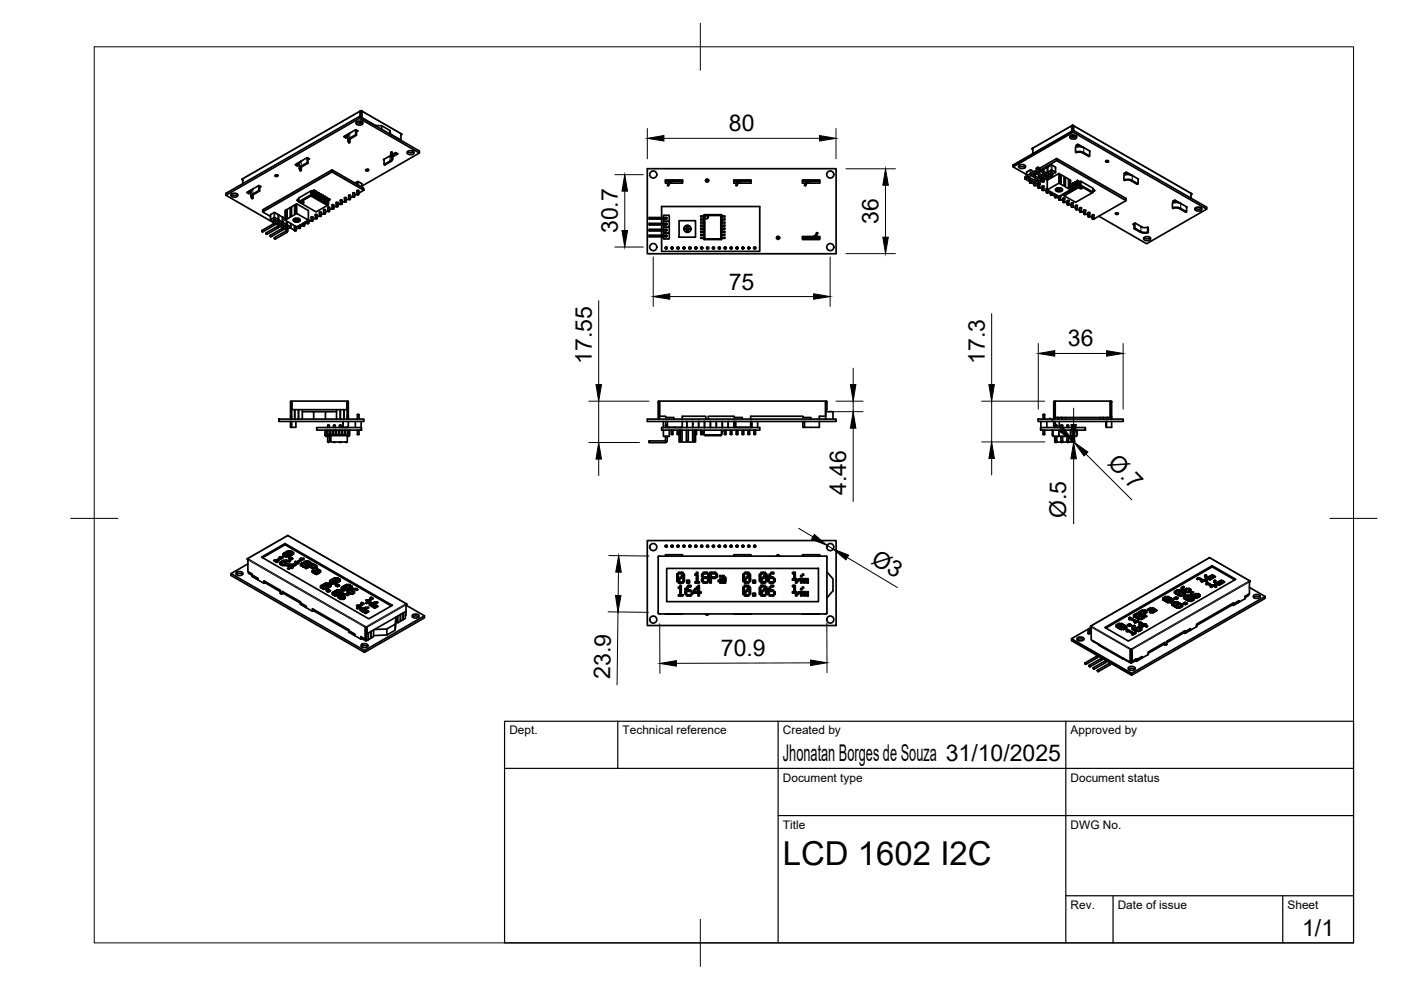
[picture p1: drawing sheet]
<svg xmlns="http://www.w3.org/2000/svg" width="297mm" height="210mm" viewBox="0 0 297 210" stroke-linecap="round" stroke-linejoin="round" font-family="sans-serif">
<defs><g id="words">
<text font-size="7" x="166" y="183.4">LCD 1602 I2C</text>
<g font-size="4.9">
<text x="154.6" y="27.9">80</text>
<text x="186.3" y="47.5" transform="rotate(-90 186.3 47.5)">36</text>
<text x="131" y="49.5" transform="rotate(-90 131 49.5)">30.7</text>
<text x="154.5" y="61.4">75</text>
<text x="125.5" y="77.2" transform="rotate(-90 125.5 77.2)">17.55</text>
<text x="208.8" y="77.2" transform="rotate(-90 208.8 77.2)">17.3</text>
<text x="226.4" y="73.5">36</text>
<text x="234.7" y="98.5" transform="rotate(45 234.7 98.5)">Ø.7</text>
<text x="179.4" y="105" transform="rotate(-90 179.4 105)">4.46</text>
<text x="226.1" y="109.9" transform="rotate(-90 226.1 109.9)">Ø.5</text>
<text x="184.5" y="119.3" transform="rotate(31 184.5 119.3)">Ø3</text>
<text x="129.4" y="143.9" transform="rotate(-89 129.4 143.9)">23.9</text>
<text x="152.8" y="139.1">70.9</text>
<text x="166" y="161.4">Jhonatan Borges de Souza 31/10/2025</text>
<text x="276.1" y="198.6">1/1</text>
</g>
<g font-size="2.5">
<text x="108" y="155.7">Dept.</text>
<text x="132" y="155.7">Technical reference</text>
<text x="166" y="155.7">Created by</text>
<text x="227" y="155.7">Approved by</text>
<text x="166" y="165.7">Document type</text>
<text x="227" y="165.7">Document status</text>
<text x="166" y="175.7">Title</text>
<text x="227" y="175.7">DWG No.</text>
<text x="227" y="192.7">Rev.</text>
<text x="237" y="192.7">Date of issue</text>
<text x="273" y="192.7">Sheet</text>
</g>
</g></defs>
<!-- layer: Visible -->
<g fill="none" stroke="#000" stroke-width=".36">
<path d="M51.5 38.2l-.2-.1 .2-.2v1M54.9 39.3v1.1l-1.3 .7M55.1 39.8l.3-.2-.5-.3-2.6 1.5 .5 .3-.1-.5M55.1 39.4v1.1l-.2-.1M58.8 37.1l-.4 .3v-.3M58.8 37.1h.1M58.8 37.2l-.4 .2M62.9 34.7l.1 .1M63.5 34.9l-.5 .3M63.6 34.5l-.6 .3v.4M63.9 34.2l-.4 .3v1.3M63.9 35.4v.7l-.2 .1"/>
<path d="M65.1 33.4v1.1l-1.5 .9-.1 .6 .2 .2M65.3 33.9l.3-.2-.5-.3-2.5 1.5 .4 .3M65.3 33.5v1.1l-.2-.1M65.3 34.6l-1.5 .9-.1 .4 .2 .2M70.4 36l6.7 3.9v.4l-6.7-3.8zM70.4 36l-14.7 8.5v.4l14.7-8.4M73.2 28.8h.1M73.7 29l-.4 .2M73.7 28.8v1.1M73.9 28.5l-.6 .3v.4M74.1 28.2v.1M74.2 29.5v.7l-.2 .1"/>
<path d="M74.2 28.3l-.4 .5M74.2 29.3l-.4 .5 .2 .5M74.4 29.4l-.4 .4 .2 .4M75.4 27.5v1.1l-1.3 .7M75.5 25.9l.7 .2 .7-.2M75.6 27.9l.3-.1-.5-.3-2.5 1.5 .4 .2M75.6 27.6v1.1l-.2-.1M75.6 28.7l-1.3 .7M75.7 25.8l.5-.1a.58 .58 0 0 1 .7 .5l-.7 .3a.58 .58 0 0 1-.7-.5zM75.8 38.5l-.5 .3M75.8 38.5h.2M76 38.5l.7 .4"/>
<path d="M76.2 24.7l-28.3 16.3v.4M76.2 25.1l12.7 7.3M76.3 23.6h.5M76.3 23.6l.2 .1M76.3 23.6v1.2M76.3 25.7v.4M76.3 26.1h.1M76.5 25.7v.4M76.5 23.7v1.2M76.6 23.8v1.1M76.7 38.9v.7M76.7 39.5l12.2-7.1v-.4l-12.7-7.3v.4l-28.3 16.3"/>
<path d="M76.8 23.6v1.4l2.8 1.6M76.8 25h-.1M76.8 23.6l-.2 .1M78.1 36l-.4 .2-.2-.2M78.1 35.9l-.6 .2M79.5 26.6l1.4 .1v.7M80.9 26.7l1.8 1M82.7 28.4v-.7l.1 .8M82.8 28.4l2.2 1.3M82.8 33.3l.2 .2-.1 .5-1.5 .9M82.8 33l-.1 .1M82.8 32.3l.3-.1v1l-.3 .1z"/>
<path d="M82.8 33l-1.5 .8 .1 .1M83.1 32.2l.2 .4v1.1M83.1 33.2l.1 .3-.1 .5-1.5 1-.2-.1v-1.1M83.3 32.7l.6-.3 .4 .2-1 .6M84 32.4l-.7 .4M85 29.7v.1M85.1 28.5l-.1 .1M85.1 28.5l-.1-.1v1.3M85.2 28.5l-8.7-5.1-25.2 14.7M86.4 32.1l.6 .3 .7-.3M86.5 32.1l.5-.2a.58 .58 0 0 1 .8 .6l-.8 .3a.58 .58 0 0 1-.7-.5zM137.2 35.8h40.1v18h-40.1z"/>
<path d="M141.1 38.2h3.6M141.1 38.5h1M141.1 38.2v.3M141.7 38.8h-.6v-.6h3.6v.6h-2.7M142.9 38.2a1.43 1.43 0 0 0-1.4 1.1l.3 .1a1.15 1.15 0 0 1 1.1-.9h1.8M144.7 38.2v.3M149.6 38.2h.6M149.6 38.5h.6M155.6 38.2h3.6M155.6 38.5h1M155.7 38.2v.3M156.2 38.8h-.6v-.6h3.6v.6h-2.7"/>
<path d="M157.4 38.2a1.43 1.43 0 0 0-1.4 1.1l.3 .1a1.15 1.15 0 0 1 1.1-.9h1.8M159.2 38.2v.3M170.1 38.2h3.6M170.1 38.5h1M170.2 38.2v.3M170.8 38.8h-.7v-.6h3.7v.6h-2.7M173.7 38.2v.3h-1.8a1.15 1.15 0 0 0-1.1 .9l-.2-.1a1.44 1.44 0 0 1 1.3-1.1M173.7 38.5h.1M173.7 38.2h.1M214.8 35l12.7-7.4v.4l-12.7 7.4zM214.8 35.4l2.9 1.6M216 35.1l.7 .2 .7-.2"/>
<path d="M216.2 35l.5-.1a.58 .58 0 0 1 .7 .5l-.7 .3a.58 .58 0 0 1-.7-.5zM217.3 37.9l.4-.2 2.5 1.4 .3-.1v-.7M217.3 37.9l1 .6M217.6 37.6h.1M217.7 36.5v.8M217.7 37.4v.2zM217.8 37.4h-.1M217.8 37.4l.1 .2h-.2M217.8 37.4l2.5 1.4M218.3 38v.1M218.3 38.1v.6M218.4 36.1l-.7 .4"/>
<path d="M218.4 36.1l.8 .3M218.4 38.7l.2 .1zM218.5 37.2l2.5 1.4 .3-.1 .1-.7M218.6 37.2l-.6 .3M218.6 36.9h.2l-.1 .2-.1 .1-.1-.1M218.6 38.8h.1M218.6 36.9v.2zM218.6 38.8l-.1-.2-.2 .1 .1 .1M218.7 38.3v.4M218.7 38.7l.5 .3M218.7 36.9l2.5 1.4M218.9 37l.5-.3 2.5 1.4 .3-.1v-.7"/>
<path d="M219 31.7l-.2-.1 .2-.2v1.2M219.2 38.5v.1M219.2 38.6v.7M219.3 39.3l-.1-.1h.2h.2l-.1 .1M219.3 39.2l.2 .1zM219.4 36.5v.1M219.5 37.7v.4M219.5 36.4h.1v.2h-.2M219.5 38.1l.6 .4M219.5 36.4v.2zM219.5 37v.3M219.5 38v.1"/>
<path d="M219.5 38.8v.5M219.5 39.2l.6 .3M219.6 36.4l2.5 1.4M219.7 36.8l-.2 .1M219.8 37.9l-.3 .1M219.8 36.5l.5-.3 2.5 1.4 .3-.1v-1M219.9 35.6v.4M220 39l.1 .1M220.1 35.5v.4M220.1 39.1v.7M220.1 39.8l.1 .1M220.1 38.1v.6"/>
<path d="M220.1 39.8l.2-.1 .1 .1M220.2 39.7l.2 .1zM220.2 36.5l-.1 .1M220.3 36.5v.3M220.3 37.2v.4M220.4 36.5h-.2M220.4 39.8l-.1 .1M220.4 35.9l-.1 .2zM220.4 37.6l.6 .4M220.4 37.6l-.3 .1M220.4 35.9h.1M220.4 35.9h.1l-.1 .2-.1-.1"/>
<path d="M220.4 39v.8M220.4 39.7l.6 .3M220.5 35.7l-.4-.3-.5 .3 .3 .2M220.5 39l-.1 .1M220.5 35.9l2.4 1.4M220.6 36.3l-.2 .2M220.6 37.4l-.2 .2M220.6 38.4l-.1 .1M221 39.5v.8M221 39.6l.1-.2 .2 .2M221 38.2h.1M221 37.6v.6"/>
<path d="M221.1 37.1l-.1 .1M221.1 36l-.1 .1M221.1 37.1h.2M221.2 36v.3M221.2 36.7v.4M221.3 36h-.2M221.3 36l.8-.5v1l.7 .4M221.3 37.1l.6 .4M221.3 39.5v.8M221.5 36.9l-.2 .2M221.5 37.9l-.1 .1M221.8 40v.8"/>
<path d="M221.9 37.7h.1M221.9 37.1v.6M222 39.9l-.2 .1 .1 .2M222.2 35.4l-.1 .1M222.2 36.5l-.3 .2M222.4 37.4l-.2 .1M222.8 37.2h.1M222.8 36.5h.3M222.8 36.5v.7M222.9 35l-.7 .4M222.9 36.1l-.7 .4M222.9 35h.1"/>
<path d="M222.9 36.1h.1M223.1 35l.7 .4M223.1 36.1l.7 .4M223.8 36.6l-.7 .3M223.8 35.4v.1M223.8 35.5v1M224 39.9l.5-.1a.58 .58 0 0 1 .8 .6l-.8 .3a.58 .58 0 0 1-.7-.6zM224 39.9l.3 .2v-.2M224 33.6l-6.7 3.9v.4M224 34.1l-3.3 1.9M224.2 39.8l.3 .2 .3-.2M224.5 40l-.2 .1"/>
<path d="M224.5 36.8l-2.5 1.4v2.1l2.5 1.4 2.6-1.5M224.5 38.8l-2.5 1.5M224.6 40l.1 .1M224.7 39.9v.2l.4 .3M224.7 37.1h.1M225 37l.6 .4v1.9l.3 .1v-1.8h-.2v1.7M225 39.9l-.3 .2M225.6 37.6h.1M225.9 37.6l.6 .3v1.9l.3 .2v-1.9l-.1 .1v1.7M226.5 38.1l.2 .1M226.8 38.1l.2 .1v2.1l-2.5-1.5v-2l.2 .1v1.8l.3 .2v-1.9l-.2 .1v1.7M226.9 28.8l.7 .3 .6-.3"/>
<path d="M227 39.3l.4 .2v.5M227 39.5l.1 .1v.5M227 39.6l.1 .6M227 28.8l.6-.2a.58 .58 0 0 1 .7 .6l-.7 .3a.58 .58 0 0 1-.8-.5zM227.1 39.7h-.1M227.1 39.2h-.1M227.1 39l-.1 .1M227.2 26.7v1.1M227.2 28.7v.4M227.2 26.7l.2 .1M227.3 26.6l-.1 .1M227.3 26.6h.3"/>
<path d="M227.4 26.6l-8.6 5M227.4 39.5l-.3 .1M227.4 26.9v.8M227.4 28.6v.5M227.4 26.8v.9M227.4 28.6l.1 .5M227.5 26.6l25.1 14.4M227.5 39.4l-.1 .1M227.5 26.6h-.1M227.5 27.6l28.3 16.3v.4l-12.7 7.4-10.1-5.9M227.5 28l28.3 16.3M227.5 26.6l.1 .1"/>
<path d="M227.6 38.8l-.2 .2 .4 .2v.5M227.6 38.9l-.2 .1M227.6 39.9l-.1 .1M227.6 39.9v-.6l-.5-.3 .4 .4v.5M227.6 26.7v1M227.6 28.6v.5M227.6 26.7l-.1 .1M228 39.2l-.4 .1M228 38.5l-.1 .2 .4 .3 .1 .5M228 38.6l-.1 .1M228 39.7l-.1 .1M228 39.6v-.5l-.4-.3 .4 .4v.4"/>
<path d="M228.2 32.4l.3-.1a2.92 2.92 0 0 1 2.4 .9l.1-.1M228.3 38.9l-.3 .2M228.3 38.5l.2-.1 .4 .2-.2 .1M228.4 30.6l.9 .6M228.4 38.9l-.1 .1M228.4 39.4h-.1M228.5 38.4v-.2l-.2 .3 .4 .2 .1 .5M228.5 38.2l.5 .3M228.5 39.3v-.5l-.5-.3 .4 .4 .1 .5M228.5 31.1l-.4-.2 .4-.3 2.5 1.5M228.7 38.7l-.2 .1M228.8 39.8a.4 .4 0 0 0 .7 0"/>
<path d="M228.9 38.6l.1 .6M228.9 39.1l-.2 .1M228.9 39.7l.3-.1 .3 .2-.4 .2-.3-.2zM229 38.5v.6M229.2 38.4l2.6 1.5v.9l-2.6-1.5zM229.2 39.5l2.4 1.4M229.2 38.4l-.2 .1M229.6 31.2v.1M229.8 31.3l-1-.2-.8 .1v1.1l.2 .1M231 32v1.1a3.4 3.4 0 0 0-2.2-1l-.8 .1M234.5 34.1l.3-.1 .3 .2-.5 .2-.2-.2zM234.5 34.1l.4 .2"/>
<path d="M234.6 34.1l.3 .2v-.2M234.6 34.1h-.1M238.3 37.1v1.1l.1 .1M238.3 37.1l1.1-.1 .7 .2M238.5 38.3l.7-.1 .7 .2M238.7 36.5l.9 .6M238.8 37l-.5-.2 .5-.3 2.5 1.5M239.9 37.1v.1M239.9 38.4l1.2 .7 .2-.1M241.3 37.9v1.1a3.4 3.4 0 0 0-2.3-1l-.7 .1M47.9 41.4l10.1 5.8M49 41.2l.7 .2 .7-.2"/>
<path d="M49.2 41.1l.5-.1a.58 .58 0 0 1 .7 .5l-.7 .3a.58 .58 0 0 1-.7-.5zM53.2 40.8l-.4 .3M53.3 40.4l-.5 .3M53.6 40.1l-.3 .4-.1 1.2M53.6 41.1l-.4 .5 .2 .5h.2v-.8M53.8 41.2l-.3 .4 .1 .4M55.1 40.5l-1.3 .7M55.5 49h.1M55.5 49l.1 .2M55.7 44.9l1.6 1M55.7 49.2l-.2-.3 2.5-1.5v-.8l.3-.1 .1 .9-.2 .3-2.5 1.5M56.4 49.5l.1 .1"/>
<path d="M56.5 49.6v.1M57.3 50h.1M57.3 50l.1 .2M57.3 46.6l.1-1.1 .8-.4 .8 .4v1.1M58.1 46.2l-.7 .4 .6 .4M58.1 46.1h.2M58.2 50.5h.1M58.2 50.5l.1 .1M58.2 50.4l.2 .3 2.5-1.4 .1-.3v-.9h-.3l-.1 .9-2.4 1.4M58.3 50.7h.1M58.3 46.2l.7 .4M58.4 47.4l.5 .3"/>
<path d="M58.4 47.2l.5 .3M59 46.7l-.6 .3M59 46.6l.9 .5-.7 .4M59 45.6l.9 .4M59.2 47.9l-.1 .4-2.5 1.4-.2-.3M59.2 47.9l.6 .3M59.2 47.7l.6 .3M59.2 47.1v.8M59.2 47.1h-.3v.9l-2.5 1.4M59.9 46.1v1M59.9 46.1l.5 .2M60.1 48.4l-.1 .4-2.5 1.4-.2-.3"/>
<path d="M60.1 48.4l.5 .3M60.1 47.6v.8M60.1 48.2l.5 .3M60.1 47.6h-.3v.9l-2.5 1.4M60.4 46.7l2.5 1.4 2.5-1.4M60.6 44.5l.1 .1v1.7M60.6 48.7h.1M60.7 47.7l-.6 .3M60.7 47.6l.2 .1M60.8 46.9l-.1 .7-.8-.4M60.9 44.5l-.2 .1M60.9 47.7l.7 .4"/>
<path d="M61.5 48.3l.9 .5M61.5 44l-.6 .4v1.8l-.3 .2v-1.9M61.5 44l.2 .1v1.7M61.6 48.2l-.6 .3M61.6 48.1v.1M61.7 47.4v.7M61.8 44l-.1 .1M62.4 46.4l.5-.2a.58 .58 0 0 1 .7 .6l-.7 .3a.58 .58 0 0 1-.7-.5zM62.4 46.4l.3 .2v-.2M62.4 48.8h.1M62.4 48v.8M62.5 43.5l-.7 .4v1.8l-.3 .2v-1.9"/>
<path d="M62.5 43.5v1.8l.2-.1v-1.9l.2-.1v2.1l-2.5 1.4v-2l.2-.2M62.5 43.5l.1 .1v1.6M62.5 46.9h.9M62.5 46.7v.2M62.5 48.9l-.1-.1 .2-.1 .2 .1-.1 .1M62.5 48.8l.2 .1zM62.6 46.3l.3 .2 .3-.2M62.7 48h-.2l-.1 .2M62.7 46.6l-.4 .2-.1-.2M62.7 43.5l-.1 .1M62.8 48v.8M62.8 48.1v.1"/>
<path d="M62.9 46.5h-.2M62.9 43.2l2.5 1.5v2l-2.5-1.4M62.9 46.5v.2l-.4 .2M62.9 46.7l.5 .2v-.2M62.9 46.5h.2M63.1 46.4v.2l.4 .2M63.3 42.3l-.3 .2h.3M63.3 42.2l-.3 .3M63.3 47.9v.4M63.3 48.3l-.5 .3M63.4 46.4l-.3 .2M63.4 48.3l.2 .1z"/>
<path d="M63.6 48.4h.1M63.6 48.4l-.1-.2-.2 .1 .1 .1M63.7 46.6l-.2 .2M63.7 47.7v.6M63.8 42.9a.4 .4 0 0 0 .6 0M64.2 47.4v.4M64.2 47.8l-.5 .3M64.3 47.9h.1M64.3 47.9l.1-.2 .1 .2M64.3 47.8l.2 .1zM64.5 47.9h.1M64.6 47.2v.6"/>
<path d="M65.1 46.9v.4M65.1 47.3l-.5 .3M65.2 47.4l-.1-.1 .2-.1 .1 .1v.1M65.2 47.3h.2zM65.4 46.5v.2M65.4 46.5v.8M65.9 41.3l3.7 2.1-.2 .2-3.5-2.1zM65.9 41.3l-2.6 1.5 3.7 2.1 2.4-1.3M65.9 41.3v-.8l-2.6 1.5v.8M65.9 41.5l-2.4 1.4M65.9 40.5l.2 .1M66 46v.8"/>
<path d="M66 46.8l-.6 .3M66 46.2l.2-.3 .1 .3M66.1 46.8h.2zM66.1 40.6v.5M66.2 40.7v.4l.1 .1M66.2 41.1l-.1 .1M66.2 40.7h.1M66.3 46.9h-.1M66.3 46.8v-.1h-.3l.1 .2M66.3 46v.8M66.3 40.7l.2 .1M66.5 41.4v-.6l.6-.3-.5 .4-.1 .6"/>
<path d="M66.6 40.4v-.1l.1 .2-.4 .2-.1 .6M66.6 40.3l-.5 .3M66.7 40.5l-.5 .2M66.8 41v.5l-.2-.1M66.8 41.5h-.1M66.8 41l.2 .1M66.9 45.5v.8M66.9 46.2l-.6 .4M66.9 45.7l.1-.3 .2 .3M66.9 46.4h.1M66.9 46.3l.1-.1 .2 .1M67 46.3h.2z"/>
<path d="M67 41.7l.2 .1M67 41.1v.5M67.1 40.7l.1 .1-.4 .2-.2-.1M67.1 40.5l.1 .3M67.1 41.2l.1 .1M67.1 41.2v.5M67.2 46.4h-.1M67.2 45.5v.8M67.3 41.2l.2 .2M67.5 42l.1 .1M67.5 41.9v-.5l.5-.3-.5 .4v.4M67.5 41v-.2l.1 .2-.4 .3v.5"/>
<path d="M67.5 40.8l-.5 .3M67.6 41h-.1l-.4 .2M67.7 41.5v.5M67.7 41.5l.2 .1M67.7 45v.8M67.7 45.7l-.5 .4M67.8 45.2l.1-.3 .2 .3M67.9 45.8h.2zM67.9 42.2l.2 .1M67.9 42.2v-.6l.5-.2-.4 .3v.5M68 41.2l.1 .1-.4 .2h-.2M68 41.1l.1 .2"/>
<path d="M68 41.7l.1 .1M68 45.9h.1M68.1 45.8l-.2-.1-.1 .1v.1M68.1 45v.8M68.2 41.8l.2 .1M68.4 41.9v.5M68.4 41.4l.2 .2-.5 .2v.5M68.4 41.5l.2 .1M68.5 42l.1 .6M68.5 42l.1 .1M68.5 42.5h-.1M68.6 44.5v.8"/>
<path d="M68.6 45.2l-.5 .3M68.6 44.6l.2-.2 .2 .2M68.6 42.1l.3 .1M68.7 45.3l.1-.1 .1 .1M68.7 45.4h.1M68.7 45.2l.2 .1zM68.9 42.8l.1 .1M68.9 42.7v-.5l.4-.3-.4 .3v.5M68.9 41.7v-.1l.1 .2-.4 .3-.1 .5M68.9 41.6l-.5 .3M68.9 45.4h.1M69 44.5v.8"/>
<path d="M69 41.8l-.1-.1-.4 .3M69.1 42.3v.5M69.1 42.3l.2 .1M69.3 43v-.6l.5-.3-.4 .4-.1 .5M69.3 42l.2 .1-.4 .2-.2-.1M69.3 41.9l.2 .2M69.5 44v.8l-.5 .2M69.5 44.1l.2-.2 .2 .2M69.5 42.6v.5l-.1-.1M69.5 43.1h-.1M69.6 42.6v.8M69.6 44.9l-.1-.2h.2h.2l-.1 .2"/>
<path d="M69.6 44.7l.2 .1zM69.8 42.3h.2l-.5 .3-.1-.1M69.8 42.1l.2 .2M69.8 44v.8M70.4 43.4v.9M70.4 44.2l-.6 .3M70.4 43.6l.2-.2 .2 .2M70.5 44.3l-.1-.1 .2-.1 .2 .1-.1 .1M70.5 44.2l.2 .1zM70.7 43.4v.9M71.3 42.9v.8M71.3 43.7l-.6 .3"/>
<path d="M71.3 43.1l.2-.2 .1 .2M71.4 43.8l.1-.2 .1 .1-.1 .1M71.4 43.7l.2 .1zM71.6 42.9v.8M72.2 42.4v.8M72.2 43.2l-.6 .3M72.2 42.6l.1-.2 .2 .2M72.2 43.3l.1-.2 .2 .2M72.2 43.3h.1M72.3 43.2l.2 .1zM72.5 43.3h-.1M72.5 42.4v.8"/>
<path d="M73 41.9v.8M73 42.7l-.5 .3M73.1 42.1l.1-.2 .2 .2M73.1 42.8l-.1-.1 .2-.1 .2 .1-.1 .1M73.1 42.7l.2 .1zM73.4 41.9v.8M73.9 41.4v.8M73.9 42.2l-.5 .3M73.9 41.6l.2-.2 .2 .2M74 42.3h.1M74 42.3l.1-.2 .1 .2M74 42.2l.2 .1z"/>
<path d="M74.2 42.3h.1M74.3 41.4v.8M74.8 40.9v.8M74.8 41.7l-.5 .3M74.8 41.1l.2-.3 .2 .3M74.9 41.8h.1M74.9 41.8l.1-.2 .2 .1-.1 .1M74.9 41.7h.2zM75.2 40.9v.8M75.7 40.4v.8l-.5 .3M75.7 40.6l.2-.3 .1 .3M75.7 41.3l.2-.2 .1 .2"/>
<path d="M75.8 41.3h.1M75.8 41.2h.2zM76 41.3h.1M76.1 40.4v.8M77.1 40.3l-1 .7M137.6 46.2l3.7-.1 .2 .2-.2 .2h-3.6zM137.7 46.1v.4M137.7 47.4v.3M137.7 48.6h3.6l.2 .2-.3 .2h-3.5zM137.7 48.6v.4M137.7 49.9v.3M140.3 46.1v-2.3h20.8v9.5h-20.8v-3.1"/>
<path d="M140.3 46.5v.9M140.3 47.7v.9M140.3 49v.9M140.7 46.5l.1 .4M140.7 47.7l.1 .4M140.7 48.6l.1-.4h1.1v1.1l-.1 .1M140.7 49l.1 .4M140.7 50.2l.1 .4M140.7 45.8v.3M140.8 46.9h1M140.8 49.4h1M140.8 50.7h1"/>
<path d="M140.8 46.9l-.1 .5M140.8 49.4l-.1 .5M141.3 47.3l.2 .2-.2 .2h-3.7l.1-.3h3.6M141.3 49.8l.2 .2-.3 .2h-3.6l.1-.3h3.6M141.8 46.9l.1 1.1-.1 .1M141.8 49.4l.1 1.1-.1 .1M141.9 45.8l-.1 1.1M141.9 45.8l-.1-.2-1.1 .2M144 46.8h3.5v3.5h-3.5zM145 48.7h.6v.6M145.6 47.8v.6h-.6M145.9 47.8v.6h.6"/>
<path d="M146.5 48.7h-.6v.6M149.2 50.3l.1 .2M149.2 48.4h-.6v.2h.6M149.2 47.1h-.6v.2h.6M149.2 47.7h-.6v.2h.6M149.2 49.7h-.6v.2h.6M149.2 45.8v.2M149.2 46.4v.2M149.2 49v.2M149.3 50.3h-.7v.2h.6M149.3 46.4h-.7v.2h.7M149.3 45.8h-.7v.2h.7"/>
<path d="M149.3 49h-.7v.2h.7M149.3 47.1v.2M149.3 47.7v.2M149.3 48.4v.2M149.3 49.7v.2M149.3 45.5h3.7M149.4 50.6v-4.9l-.1-.2v5.3M149.4 45.7h3.4M152.8 50.6h-3.4l-.1 .2h3.7M153 45.5v5.3l-.2-.2v-4.9zM153 50.3h.7v.2h-.6v-.2M153 46.4h.7v.2h-.6v-.2"/>
<path d="M153 46h.7v-.2h-.6v.2M153 49.2h.7v-.2h-.6v.2M153 49.7v.2M153 48.4v.2M153 47.7v.2M153 47.1v.2M153 50.5h.1M153 46.6h.1M153 45.8h.1M153 49h.1M153.1 49.7h.6v.2h-.6M153.1 47.7h.6v.2h-.6"/>
<path d="M153.1 47.1h.6v.2h-.6M153.1 48.4h.6v.2h-.6M164.7 50.2h.1M164.7 50.2h.5v.3h-.6M164.7 50.2v.3M165.2 50.2h.1M165.2 50.5h.1M170.1 50.2h1.9M170.2 50.2v.3M172 50.2a1.15 1.15 0 0 0 1.1-.9l.3 .1a1.4 1.4 0 0 1-1.4 1.1M172.5 50.1h-2.4v.7h3.7v-.7h-.9M172.8 50.2h1"/>
<path d="M173.7 50.2v.3h-3.6M173.7 50.5h.1M221 40.4h.1M221 40.3l.1-.1 .2 .1M221.1 40.3h.2zM221.3 40.4h-.1M221.3 40.2l.5 .3M221.9 40.9h.1M221.9 40.8l.1-.1 .2 .1M221.9 40.8h.2zM222.1 40.9h.1M222.2 40.3v.5l.5 .3"/>
<path d="M222.7 40.6v.1M222.7 40.7v.6M222.8 41.4h.1M222.8 41.3l.1-.1 .1 .1M222.8 41.3h.2zM223 41.4h.1M223.1 40.8v.5M223.1 41.2l.5 .4M223.6 41.1v.7M223.7 41.9l-.1-.1 .2-.1 .2 .1-.1 .1M223.7 41.8h.2zM224 41.4v.4"/>
<path d="M224 41.8l.5 .3M224.1 40.5h.9M224.3 40.1l-.4 .3-.1-.2M224.5 41.7h.1M224.5 41.7v.6M224.5 40v.2l-.4 .3v-.2M224.5 40.2l.4 .3v-.2M224.5 42.4l.2-.2 .1 .2M224.6 42.4h.1M224.6 42.3h.2zM224.8 42.4h.1M224.8 41.5v.2"/>
<path d="M224.9 41.5v.8M224.9 42.3l.5 .3M225.3 40.2l-.2 .2M225.4 42v.8M225.4 42.2l.2-.2 .1 .2M225.4 41.4l3.8-2.1v.2l-3.6 2M225.4 41.1v.3M225.5 42.9l-.1-.1 .2-.1 .1 .1-.1 .1M225.5 42.8l.2 .1zM225.6 41.1h.1M225.7 42v.8M225.7 42.8l.6 .3"/>
<path d="M225.7 41h.1M226 40.8h.1M226.2 40.7h.1M226.3 42.5v.8M226.3 42.7l.2-.2 .1 .2M226.3 43.4h.1M226.3 43.4l.2-.2 .1 .2M226.4 43.3l.2 .1zM226.5 40.5h.1M226.6 43.4h-.1M226.6 42.5v.8M226.6 43.3l.6 .3"/>
<path d="M226.6 40.5h.1M226.9 40.3h.1M227.2 43v.9M227.2 43.2l.1-.2 .2 .2M227.2 43.9h.1M227.2 43.9l.1-.2 .2 .1-.1 .1M227.3 43.8l.2 .1zM227.5 43v.9M227.5 43.8l.5 .3M228 43.6v.8M228.1 43.7l.1-.2 .2 .2M228.1 44.4l.1-.1h.2l-.1 .1"/>
<path d="M228.1 44.3l.2 .1zM228.4 43.6v.8M228.4 44.3l.5 .3M228.9 44.1v.8M228.9 44.2l.2-.2 .2 .2M229 44.9v.1M229 44.9l.1-.1 .1 .1M229 44.8l.2 .1zM229.2 44.9v.1M229.3 44.1v.8l.5 .2M229.8 44.6v.8M229.8 44.7l.2-.2 .2 .2"/>
<path d="M229.8 45.4l.1 .1M229.9 45.4l.1-.1 .2 .1-.1 .1M229.9 45.4h.2zM230.1 44.6v.8M230.1 45.3l.6 .3M230.7 45.1v.8M230.7 45.2l.2-.2 .1 .2M230.8 46l-.1-.1 .2-.1 .2 .1-.2 .1M230.8 45.9h.2zM231 45.1v.8M231 45.8l.6 .3M231.6 45.6v.8"/>
<path d="M231.6 45.7l.2-.2 .1 .2M231.7 46.5l-.1-.1 .2-.1 .1 .1-.1 .1M231.7 46.4h.2zM231.8 40.8l-3.8 2.1-2.6-1.5M231.8 40.3l.3 .1h-.3M231.8 40.1l.3 .3M231.9 45.6v.8M236.5 45.2l.4-.1 .2 .2-.4 .2-.2-.2zM236.6 45.2l.5 .1M236.6 45.2l.3 .2 .2-.1M238.7 42.5l-14.7-8.4v-.5l14.7 8.5v.4l-6.8 3.8M240.5 47.7l-.3-.1 .4-.3 1.7 .9"/>
<path d="M240.5 48.5a3.6 3.6 0 0 0 2.2 .9l.8-.1M240.6 47.3v1.1l-.1 .1v-1.1M240.6 48.4a3 3 0 0 0 2.4 .9l.3-.1M241.9 48l.7 .3 .7-.1M242.6 50.4l.6 .2 .7-.2M242.7 50.3l.5-.1a.58 .58 0 0 1 .7 .5l-.7 .3a.58 .58 0 0 1-.7-.5zM243.3 48.2l.2 .1v1l-.2-.1zM248.6 43.1v1l1.6 .2M248.6 43l1.1-.1 .6 .3M248.6 44.1l1.1-.1 .6 .2M249 42.5l.9 .5M249.1 42.9l-.5-.2 .5-.3 2.5 1.6"/>
<path d="M250.2 44.3l1.2 .7 .2-.1M250.2 43v.1M251.6 43.9v1l-1.3-.7M252.5 41.3l.2-.1-.2-.2v1M252.6 41l.1 .2M253.4 44.1l.7 .3 .6-.3M253.5 44l.6-.1a.58 .58 0 0 1 .7 .5l-.7 .4a.58 .58 0 0 1-.8-.6zM59.1 88.9h18.1v.5h-18.1zM61.6 85.2h.3v1.7h11.7M61.6 85.2v3.1h.2M61.6 89.4v1.2h.2v-1.2M61.6 88.3v.6"/>
<path d="M61.8 85.2v3.7M62.5 86.9v2M62.7 89.4v1.2h-.9M63.3 86.9v2M64.1 87.3h2.4v1.6M64.1 86.9v2M66.5 87.3h2.5M67.1 90.6h9.5v.6h-9.5zM68.9 91.2v1h5.2l-.1 .2h-5l-.1-.2M69 92.3v.2h1.1M69.2 91.2v.1h.1M69.3 91.2v.8h-.1v-.7"/>
<path d="M69.5 90.2h.3M69.5 92.5v1.1l.1 .2 .2-.2v-1.1M69.5 90.2v.4M69.8 91.2v.8h.2v-.7M69.8 90.2v.4M70 91.2v.1h-.2M70.1 92.4v1.3h3.5v-1.3M70.4 91.2v.1h.3M70.7 91.2v.8h-.3v-.7M70.7 90.2h.4M70.7 90.2v.4M71.1 93.7l-.2 .1-.2-.1"/>
<path d="M71.1 90.2v.4M71.1 91.2v.8h.2v-.7M71.3 91.2v.1h-.2M71.4 87.3h-2.4v1.6M71.4 86.9v2M71.8 91.2v.8h.1v-.8M71.8 91.3h.1M72 90.2h.3M72 90.2v.4M72.2 86.9v2M72.3 90.2v.4M72.3 93.7l-.1 .1-.2-.1"/>
<path d="M72.4 91.2v.1h.2M72.6 91.2v.8h-.2v-.7M72.7 89.4v1.2v-1.2M72.9 86.9v2M73 91.2v.8h.3v-.7M73.2 90.6h.1M73.3 91.2v.1h-.3M73.6 90.6h.1M73.6 93.7l-.2 .1-.2-.1M73.6 88.3h.3v-3.1h-.3v3.7M73.6 88.5h.3v.4M73.7 85h-11.9l-.2 .2"/>
<path d="M73.7 91.2v.8h.2v-.7M73.7 85l.2 .2M73.9 89.4v1.2h-1.2M73.9 88.3v.2M73.9 91.2v.1h-.2M74 92.3v.2h-.4M74.1 91.2v1M75.3 89.4v1.2M75.8 92.1h.3M75.8 87.9h.3M75.8 87.9h.3v1M75.8 87.9v1"/>
<path d="M75.8 91.2v.9M76.1 91.2v.9M76.6 89.4v1.2M137.2 88.9h40.1v.5h-40.1zM137.7 93.5v.3M137.7 93.5v.3h3.4M137.7 93.5h3.4M139.6 85.2h.2v3.7M139.6 85.2v3.3h.2M139.7 88.5v.4M139.8 88.3h1.3v.2h1.8v.4M140.3 90.6h20.8v.6h-20.8z"/>
<path d="M140.6 89.4v1.2M140.7 91.2v1.3h1.2v-1.3M141.1 90.2h.4M141.1 93.5h.1M141.1 90.2v.4M141.1 92.5v1M141.1 90.2h.1M141.1 89.4v.8M141.5 92.5v1l-.4 .3M141.5 90.2v.4M141.5 90.6h.1M141.5 89.4v1.2h3.2v-1.2"/>
<path d="M141.9 90.6h.1M142.3 92.1h.4M142.3 91.2l.1 .9h.3v-.9M143.1 90.6h.1M143.6 92.1h.3M143.6 91.2v.9h.3v-.9M144 91.2v2.5h3.5v-2.5M144.2 91.2v2.3h.4v-2.3M144.4 90.6h.1M144.7 88.9v-.6h4.9v.6M145.5 91.2v2.3h.4v-2.3M145.6 89.4v1.2"/>
<path d="M146.9 91.2v2.3h.3v-2.3M146.9 89.4v1.2M147.5 92.1h.2M147.7 91.2v.9h-.2M148.1 89.4v1.2M148.6 92.1h.3M148.6 91.3v.8h.3v-.8M148.6 91.2v.1h.6l.1 .7M149.3 91.2v1M149.4 89.4v1.2M150.2 88.9v-.6h5.5v.2h1.7v.4M150.6 89.4v1.2"/>
<path d="M151.9 89.4v1.2M153 91.2v1h-3.7l.1 .2h3.4l.2-.2M153.1 89.4v1.2M153.6 92.1h.3M153.7 91.2v.1h-.6l-.1 .7M153.9 91.2v.9h-.3v-.8M154.4 89.4v1.2M154.8 92.1h.4M154.8 91.2l.1 .9h.3v-.9M155.6 89.4v1.2M155.7 89.4v1.2h.3M156 89.4v1.2h3.2v-1.2"/>
<path d="M156.1 92.1h.3M156.1 91.2v.9h.3v-.9M156.9 90.6h.1M157.3 92.1h.4M157.3 91.2l.1 .9h.3v-.9M158.1 90.6h.1M158.6 92.1h.3M158.6 91.2v.9h.3v-.9M159.2 88.9v-.6h11v.2h1.7v.4M159.4 89.4v1.2M159.8 92.1h.4M159.8 91.2l.1 .9h.3v-.9"/>
<path d="M160.6 89.4v1.2M170.2 89.4v1.2h.4M170.6 89.4v1.2h3.1v-1.2M175.1 87.3h1.5v1.6M175.1 85.2v3.7M175.3 85.2h-.3v3.1h-1.3v.6M175.3 85.2v1.7h-.2M175.3 85.2l-.1-.2h-35.5l-.1 .2M220.1 88.9h18v.5h-18zM220.6 90.6h9.5v.6h-9.5zM220.7 89.4v1.2M221.1 92.1h.4"/>
<path d="M221.1 87.9h.4M221.1 87.9h.4v1M221.1 87.9v1M221.1 91.2v.9M221.5 91.2v.9M222 89.4v1.2M223.1 92.2l.1 .1M223.1 92.2h.1M223.1 91.2v1M223.2 91.2v1.3h1.3v-1.3v1.3h1.2v-1.3v1.3h1.3v-1.3v1.3h1.3v-1.3M223.4 85.2v3.1h.3M223.4 85.2h.3v3.3h11.7v-3.3h.3"/>
<path d="M223.4 89.4v1.2h.3v-1.2M223.4 88.3v.6M223.6 92.5l.1 1.2M223.7 90.6h.1M223.7 85.2v3.7M223.7 90.2h.3M223.7 92.5v1.2M223.7 90.2v.4M224 92.5v1.2M224 90.2v.4M224 93.7h1M224.3 88.5v.4"/>
<path d="M224.6 89.4v1.2h-.6M224.9 90.2h.4M224.9 92.5v1.2M224.9 90.2v.4M225.1 88.5v.4M225.3 92.5v1.2M225.3 90.2v.4M225.3 93.7h.9M225.9 88.5v.4M226.2 90.2h.3M226.2 92.5v1.2M226.2 90.2v.4"/>
<path d="M226.5 92.5v1.2M226.5 90.2v.4M227.1 92.5v1.2h-.6M227.5 90.2h.3M227.5 92.5v1.2M227.5 90.2v.4M227.8 92.5v1.2M227.8 90.2v.4M228.3 92.2h.1l-.1 .1M228.4 91.2v1M233.2 88.5v.4M234 88.5v.4"/>
<path d="M234.5 89.4v1.2l.1-1.2M234.8 88.5v.4M235.4 88.5h.3M235.4 85.2v3.7M235.7 85.2v3.1h-.3M235.7 88.3v.6M235.7 89.4v1.2h-1.1M235.7 85.2l-.2-.2h-11.9l-.2 .2M52.5 118.4l.1 2.8 2.1 1.4v.4M52.6 119.6l-3.6 2v.4l28.3 16.3v-.4l12.7-7.3M55.5 118.1l4.9-2.9 22.8 13.1-5 2.9zM55.7 118.3l4.7-2.8 22.6 13"/>
<path d="M58 118.9l.3-.2 .1 .1-.1 .1h.4M58 118.8l.3 .2M58.3 119l.2 .1M58.5 119.1l.2 .2M58.7 119l-.2 .1M58.7 118.7l-.2 .1 .2 .1M58.7 119l-.2 .2M58.7 118.7l.2 .1M58.7 119l.2 .1M58.7 118.7l.2-.1 .2 .2M58.7 118.7l.2 .2M58.9 118.9l-.2 .1"/>
<path d="M58.9 119.2h-.2M59.1 118.7l-.2 .1M59.2 118.4l-.2 .1 .2 .2M59.2 118.4l.2 .1M59.2 118.4l.2 .2M59.2 118.1l.2 .2M59.3 119.3l.2 .1M59.3 119.5l.2 .2M59.4 118.6l-.2 .1M59.4 118.3l.2 .2 .2-.1M59.4 118.3l-.2 .1M59.5 119.4l-.2 .2"/>
<path d="M59.5 119.4l.2 .1M59.5 119.7l.2 .2M59.5 119.7l.2-.2 .2 .2-.2 .1 .2 .2M59.5 119.1l.2 .1M59.6 118.2l-.2-.2-.2 .2M59.6 118.1l-.2 .2 .2 .1-.2 .1M59.6 118.2l-.2 .1M59.6 118.2l.2 .1M59.7 119.3l-.2-.2-.2 .2M59.7 119.3l-.2 .1M59.7 119.6h-.2M59.7 118.2l.2 .1"/>
<path d="M59.7 118.1l.2-.1 .2 .1M59.7 119l-.2 .2M59.7 119l.2 .1M59.8 119l.1 .2M59.9 119.2l-.2 .1M60 119.1l.2 .2M60 118.9l.4 .2M60 118.8h.4M60 117.7l.2 .2M60 117.4l.2 .1M60.1 118.2l-.2 .1M60.1 119.8l-.2-.1-.1 .2"/>
<path d="M60.1 119.9h-.2M60.1 119l-.2-.1-.1 .1M60.1 119l-.2 .1M60.2 119l-.2 .2M60.2 117.6l.2 .1-.2 .1M60.2 117.6l-.2 .2M60.2 119.8l.2 .2M60.2 119.3l.2-.2 .5 .3M60.2 119.3l.2 .2M60.2 117.8l.2 .2M60.2 117.3l.2-.1 .2 .1M60.2 117.3l.2 .2"/>
<path d="M60.4 119.2h-.2M60.4 118.9l-.2 .1M60.4 117.4l-.2-.1-.2 .2M60.4 117.5l-.2 .1M60.4 115.2v.3M60.5 118.9l.1-.2 .3 .2M60.5 118.8l.1 .3M60.5 118l.2 .2M60.5 117.2l.2-.2 .2 .2M60.5 117.2l.2 .1M60.5 117.4l.2 .2M60.5 119.4l.1 .1"/>
<path d="M60.6 119.9h-.2M60.6 119.3l-.2 .1M60.6 117.9l-.2-.2-.2 .2M60.6 117.8l-.2 .1M60.6 117.3l-.2 .1M60.6 119.5l.3 .2M60.6 119.5l-.1 .2 .1 .2M60.6 119.3l-.1 .2M60.7 117.8l.2 .2M60.7 117.8l-.2 .2M60.7 117.3l.2 .2M60.7 117.3l-.2 .2"/>
<path d="M60.7 117.1l.2 .1M60.7 119.8l.5 .4M60.9 119.7l-.3 .1-.2-.1-.2 .2M60.9 119.5h-.3M60.9 118.8l-.3 .2M60.9 118l-.2 .1M60.9 117.2l-.2 .1M60.9 117.4l-.2 .1M60.9 116.9l.2 .2M60.9 118.9l.2 .2M60.9 118.8h.4M60.9 117.5l.2-.2 .2 .2"/>
<path d="M60.9 117.4l.2 .2M60.9 116.9l.2 .1M60.9 118l.2-.2 .2 .2M60.9 118l.2 .2M60.9 113.6l-8.4 4.8M61 119.7l-.3 .2M61 119.7l.2 .1M61 119.7l.2 .2M61.1 113.6l25 14.4M61.1 117l-.2 .1M61.1 113.6h-.2M61.2 119.9l-.2 .1"/>
<path d="M61.2 117.8l.2 .2M61.2 119l.1 .1M61.2 119.9l.2 .1M61.2 119.9l-.2 .2M61.2 118.4l.2 .2M61.3 118.9l-.2 .1M61.3 117l-.2 .1M61.3 116.9l-.2-.1-.4 .2M61.3 117.4l-.2 .1M61.3 118l-.2 .1M61.3 118.9l-.1 .2M61.3 118.9l.3 .1"/>
<path d="M61.4 117.7l.2 .2M61.4 117.7l-.2 .2M61.4 119.7l-.2-.1-.2 .1M61.4 119.8h-.2M61.4 116.9l.2 .2 .2-.2M61.4 117.4l.2 .2M61.4 120l-.2 .1M61.4 119.8l.3 .1M61.4 119.7h.4M61.5 118.6l.2 .1M61.5 118.5l.2-.1 .1 .1M61.5 118.3l.2-.1 .1 .1"/>
<path d="M61.5 118.3l.2 .1M61.6 119.1l-.3 .1M61.6 117.6l.2 .2zM61.6 117.6l-.2 .1M61.6 117l.2 .2M61.6 118.4l-.2-.1-.2 .2M61.6 118.4l-.2 .1M61.7 118.4l.2 .1M61.8 116.9l-.2-.1-.2 .2M61.8 117.5l-.2-.2-.2 .2M61.8 117.7l-.4 .2M61.8 117.4l-.2 .1"/>
<path d="M61.8 116.9l-.2 .1M61.8 117.4l.2 .2M61.8 117.4l-.2 .2M61.8 116.9l.2 .1M61.8 119.8h-.1M61.8 118.6l-.1 .1M61.8 117.2l.3 .1M61.8 117.2h.5M61.8 117.4l.3 .2M61.8 118.3l-.1 .1M61.9 120l-.2 .1 .2 .1M61.9 120l.2 .1"/>
<path d="M61.9 119.7l.2 .1M62 117.1h-.2M62 117.6l-.2 .1M62.1 117.3l.2 .2M62.1 117.3l-.3 .2M62.1 118.5l-.2 .1M62.1 118.4l-.2-.1-.2 .1M62.1 119.8l.3 .2M62.3 117.2l-.2 .1M62.3 117.4l-.2 .1M62.3 119.7l-.2 .2M62.3 119.7l-.2-.1-.2 .2"/>
<path d="M62.4 119.7l.1 .2M62.4 119.7l-.3 .2M62.4 119.7l.2 .1M62.5 119.1l.2 .2M62.5 119.8l-.6 .2M62.7 119.3l.2 .2M62.7 119.2h.4M62.8 119.8l-.2 .1M62.8 119.7l-.2-.1-.2 .1M62.9 119.1l-.2-.1-.2 .2M62.9 119.2h-.2M62.9 119.4l.2 .2"/>
<path d="M62.9 119.1l.2 .1M63.1 119.3l-.2 .1M63.1 119.3l-.2 .2M63.1 119.3l.2 .1M63.2 119l.2 .1-.3 .2M63.2 119l.2-.1 .2 .2M63.3 119.5h-.2M63.4 118.8l.2 .3M63.6 119l-.7 .2M63.6 118.7l-.2 .2M63.6 118.7l.2 .2M63.6 118.5l.2-.2 .2 .1-.2 .2"/>
<path d="M63.6 118.4l.2 .2M63.7 119.8l.2 .2M63.7 119.6l.2 .1M63.8 118.9l-.2 .1M63.8 118.6l.2 .2M63.8 118.6l-.2 .2M63.9 118.6l.2 .1M63.9 119.7l-.2 .2M63.9 119.5l-.2 .1M63.9 119.5l.2 .1M63.9 119.7l.2 .1M63.9 119.4l.2 .1"/>
<path d="M64 118.7l-.2 .1-.2-.1M64.1 118.5l-.2 .1M64.1 118.5l.2 .1M64.1 119.9l-.2 .1h.4M64.1 118.5l.2-.2 .2 .2M64.1 118.4l.2 .2M64.1 119.6l-.2 .1M64.3 118.7l-.2 .1M64.3 119.5l-.2 .1M64.3 119.4l-.2-.1-.2 .2M64.4 120l-.2 .2M64.4 120l.2 .1"/>
<path d="M64.4 119.2l.2 .1M64.4 119.2h.4M64.4 119.4l.2 .2M64.5 118.4l-.2 .2M64.6 119.3l-.2 .2M64.6 119.3l.2 .1M64.6 119.6l.2-.1 .5 .2M64.6 119.6l.2 .2M64.8 119.2l-.2 .1M64.8 119.5h-.2M64.9 120l.2 .2M64.9 119.7l.2 .1"/>
<path d="M65 119.6l-.2 .1M65 119l-.2-.1-.2 .1 .2 .2M65 119.1h-.2M65.1 119.9l.2 .2M65.1 119.9l-.2 .1M65.1 119.6l-.2 .2M65.1 119l.2-.1 .2 .2M65.1 119.1l.2 .1M65.3 119.8l-.2 .1M65.3 120l-.2 .1M65.3 119.2l.2 .2M65.3 119.8l.2-.2 .2 .2"/>
<path d="M65.3 119.7l.2 .2M65.5 119l-.2 .1M65.5 119.1l-.2 .1M65.5 119.1l.2 .1M65.6 119.3l.2-.1 .2 .2M65.6 119.4l.2 .1M65.6 119.6l.2 .2M65.6 119.6h.4M65.6 119.9l-.2 .2M65.6 119.9l.4 .2M65.6 119.9l.2 .1M65.7 119.2l-.2 .1"/>
<path d="M65.7 119.7l-.2 .1M65.9 119.7l.2 .2-.3-.1-.2 .1M66 119.6l-.2 .1M66 119.3l-.2 .1M66 119.9l-.2 .1M66.3 119.7l-.2-.1-.2 .2M66.3 119.8l-.2 .1M66.3 119.7l-.2-.1 .2-.1 .2 .1-.2 .2M66.3 119.8l.5 .3M66.3 119.7l.2-.1 .2 .2M66.6 119.9l.2-.1 .2 .1-.2 .1 .2-.1 .2 .2M66.7 119.7l-.2 .2"/>
<path d="M137.2 114.6h40.1v18h-40.1zM139.7 117.9h35.5M139.7 117.9l-.1 .2v11.9l.1 .2h35.5l.1-.2v-11.9l-.1-.2M141.1 117.9v-.3h3.6v.3M155.6 117.9v-.3h3.6v.3M165.3 117.9l-.3-.3-.4 .3M170.1 117.9v-.3h3.7v.3M257 119.9v.3M49 121.6l28.3 16.3M50.1 121.8l.7-.2 .6 .2M50.2 121.3l.6-.1a.58 .58 0 0 1 .7 .5l-.7 .3a.58 .58 0 0 1-.8-.5zM52.7 121.3v.3l2 1.1"/>
<path d="M53.6 122.1l-.2 .1 2.6 1.5 .2-.1M53.8 122.2l-.1 .2M53.8 122.3l.9 .5M54.3 122.6v.1M54.5 122.7l.1 .2M55.9 123.7v-.6l3.6 2.1v.7M56.1 123.5l3.4 2M56.1 123.2v.4M59.5 125.6l-.1 .1 .1 .2 .5-.1M59.8 125.9v-.5l3.9 2.2v.2l1.2 .7v.4M59.9 125.7l5 2.9M59.9 125.4v.5"/>
<path d="M61 120.5l.2 .2M61.2 120.2l.2-.2 .2 .1-.2 .1 .3 .2M61.2 120.1l.2 .2M61.2 120.4l.2 .2M61.4 120.5l-.2-.1-.2 .2M61.4 120.6h-.2M61.4 120.3l-.2 .1M61.4 120.3l.2 .1M61.6 120.5h-.2M61.7 120.4l.2 .2M61.8 120.2l-.1-.1-.3 .2M61.8 120.3h-.1"/>
<path d="M61.9 120.3l.2 .2M61.9 120.3l-.2 .2M61.9 120l.2 .2M62.1 120.2l-.2 .1M62.1 120.4l-.2 .1M62.3 120.1h-.2M63.9 128l-.3 .1 2.6 1.5 .2-.1M63.9 120.1l.2 .1M64.1 128.1l.8 .6M64.1 128.2l-.1 .1M64.2 120.1l.2 .2M64.3 120l-.2 .1"/>
<path d="M64.6 128.5l-.1 .1M64.6 120.2h-.2M64.6 120.1l.2 .2M64.7 120.4l.2 .2M64.8 128.6v.2M64.9 120.3l.2 .2M65 120.1l-.2-.1-.2 .2M65 120.2h-.2M65.1 120.4l-.2-.1-.2 .2M65.1 120.5h-.2M65.2 120.1l.1 .2-.2-.1-.2 .1M65.4 120l.2 .2 .2-.2"/>
<path d="M65.6 120.2l-.5 .2M65.6 120.1l-.2-.1-.2 .2M65.8 120.1h-.2l.2 .2M65.9 120.3l.2 .2M66 120.2l-.2 .1M66.1 120.2l-.2 .1M66.1 120.2l.2 .1M66.1 120.4l.2 .1M66.2 121l.2 .2M66.2 121.3l.2 .1M66.2 129.6v-.6l7.8 4.5v.2l1.2 .7v.4M66.3 120.3l-.2 .1"/>
<path d="M66.4 121.2l-.2 .1M66.4 121.2l.2 .1-.2 .1M66.4 129.4l8.8 5.1M66.4 129.2v.3M66.4 121.5l.2 .1M66.4 121.4h.4M66.5 120.5l-.2 .1M66.5 120.4l-.2-.1-.2 .2M66.6 120.4l.2 .2M66.6 121l-.2-.1-.2 .2M66.6 121.1h-.2M66.7 121l.1 .2"/>
<path d="M66.7 121.5l.1 .2M66.8 120.3l.2 .2M66.8 120.3l-.2 .2M66.8 121.4l-.2 .1M66.8 120.1l.2 .1M66.8 120.3l.2-.1 .2 .1M66.9 121.7l.2 .1M66.9 121.7h.4M66.9 121.1l.2 .2M67 120.4l-.2 .1M67 121l-.2-.1-.1 .2M67 121.5l-.2-.1-.1 .2"/>
<path d="M67 121.6h-.2M67 121l-.2 .1M67.1 121l.2 .2M67.1 121l-.2 .2M67.1 120.8l.2 .1M67.1 120.7l.2-.1 .2 .1-.2 .1M67.1 121.5l.2 .2M67.1 121.3l.2-.1 .2 .1-.2 .1M67.1 121.3l.2 .1M67.2 120.3l-.2 .1M67.2 120l-.2 .1M67.3 121.7l-.2 .1"/>
<path d="M67.3 121.1l-.2 .1M67.3 121.4l-.2 .2M67.3 121.4l.2 .1M67.4 121.4l.1-.1 .2 .2M67.4 121.4l.1 .2M67.4 120.9l.1 .1M67.5 121.6h-.2M67.6 121l.2 .2M67.7 120.9l-.2-.2-.1 .2M67.7 121.4l-.2 .1M67.7 120.9l-.2 .1M67.8 121.2l.2 .1"/>
<path d="M67.8 121.2l-.2 .1 .2 .1M67.9 124.5l.2 .2M67.9 124.2l.2 .2M68 121l-.2-.1-.2 .2M68 121.1h-.2M68 121.3l-.2 .1M68.1 124.4l-.2 .2M68.1 124.4l.2 .1M68.2 124.7l.2 .2M68.2 124.6h.4M68.3 124.6h-.2M68.3 124.2l-.2-.1-.2 .2"/>
<path d="M68.3 124.3l-.2 .1M68.4 124.2l.2 .2M68.4 124l.2 .1M68.4 124.8l.2 .2M68.6 124.7l-.2 .1M68.6 124.2l-.2 .1M68.6 124.1l-.2-.1-.2 .1 .2 .1M68.6 124.1l.2 .2M68.6 124.1l-.2 .2M68.6 124.7l-.2 .2M68.6 124.7l.2 .1M68.6 123.9l.2 .1"/>
<path d="M68.8 124l-.2-.1-.2 .1M68.8 124.1h-.2M68.8 124.9h-.2M68.8 124.2l-.2 .2M68.9 123.7l.2 .1-.3 .2M68.9 124.2l.2 .2M68.9 124.8l.2 .2M69.2 125.2l.2 .2M69.3 123.8h-.7M69.3 124.2l-.2-.1-.2 .2M69.3 124.3l-.2 .1M69.3 123.7l-.2-.1-.2 .2"/>
<path d="M69.3 124.3l.3 .1M69.3 124.2h.4M69.3 123.8l.3 .1M69.3 123.7l.3-.1 .1 .1M69.3 124.5l.3 .2M69.4 125.1l-.2 .2M69.4 125.1l.2-.1 .2 .1M69.4 125.1l.2 .2zM69.4 125.4l.2 .2M69.5 124.7l-.2-.2-.2 .1 .2 .3h-.2M69.5 124.6l-.2 .2-.2-.1-.2 .2M69.6 124.4l.1 .2"/>
<path d="M69.6 124.4l-.3 .2M69.6 125.3h-.2l.4 .1M69.6 123.9l.2 .1 .2-.1 .2 .1M69.6 123.8h.4M69.7 125.2l.1 .1M69.7 124.3l-.1 .1M69.7 123.8h-.1M69.8 124.3l.2 .2M69.8 124.3l-.2 .1 .2 .2M69.8 124.3l.2 .1M69.8 124.2h.4M69.8 125.4l-.2 .1"/>
<path d="M69.8 125.1l-.2 .1M69.9 123.1l.2 .2M69.9 123.4l.2 .2M70 123.9l-.2 .1 .2 .1M70 124.4l-.4 .2M70 125.3l-.2 .1M70 125.2l-.2-.1-.1 .2M70.1 123.3l-.2 .2M70.1 123.3l.2 .1M70.1 123.6l.2 .1M70.1 123.5h.4M70.1 123l.2 .1"/>
<path d="M70.2 124.3l-.2 .1M70.2 124.1h-.2M70.3 123.1l-.2-.1-.2 .2M70.3 123.2h-.2M70.3 123.4l-.2 .1M70.3 123.1l.2-.1-.1 .2zM70.3 122.9l-.2 .1M70.4 123.1l.1 .2M70.4 122.9l.1 .1M70.4 125.9l.2 .2M70.4 125.7l.2 .1M70.5 123.6l-.1 .1 .1 .2"/>
<path d="M70.5 123.5l-.1 .3M70.5 123l.3 .2M70.5 123.5l.3 .2M70.6 122.8l.2 .1h-.5M70.6 122.7h.4M70.6 125.8l-.2 .2M70.6 125.8l.2 .1M70.7 126.1l.1 .2M70.7 126.1l.1-.1 .3 .1M70.7 125.5l.4 .4M70.8 123.8h-.3M70.8 123.1l-.3 .1"/>
<path d="M70.8 126l-.2 .1M70.8 125.7l-.2-.1-.2 .1M70.8 125.7l-.2 .1M70.8 122.6l.2 .2M70.8 123.1l.2 .2M70.8 123.7l.2 .2M70.8 125.4l.5 .1M70.8 125.7l.3-.1zM70.8 125.4l-.1 .2M70.9 125.4l.2 .2M71 122.8l-.5-.1-.1 .2M71.1 126.1l-.3 .1 .3 .2"/>
<path d="M71.1 123.6l.1-.2 .3 .2M71.1 123.5l.1 .2M71.1 125.6l.2 .1M71.1 126.1l-.2 .2M71.1 126.1l.2 .1M71.1 124.1l.2 .2M71.2 122.6l-.2-.1-.2 .1M71.2 122.7h-.2M71.2 123.1l-.2-.1-.2 .2M71.2 123.2h-.2M71.2 123.8h-.2M71.3 126.3h-.2"/>
<path d="M71.3 123.4l.2 .2M71.3 123.2l.2 .1M71.3 123.1h.4M71.3 122.7l.2-.2 .4 .2M71.3 122.6l.2 .2M71.3 125.7l-.2 .1M71.3 124l.2 .1-.1 .1h.4M71.3 124l-.2 .2M71.4 125.7l.1 .2M71.4 126.2l.1 .2M71.4 125.1l.1 .2M71.4 124.3l.2 .1"/>
<path d="M71.4 124l.2-.1 .2 .1M71.4 124l.2 .1M71.5 123.5l-.3 .2-.2-.2-.2 .3M71.5 123.3l.2 .2M71.5 123.3l-.2 .1M71.5 125.3l-.2-.1-.2 .1 .2 .2M71.5 125.3h-.4l-.2 .1M71.6 126.1l.2-.1 .2 .1M71.6 126.1l.2 .2M71.6 126.4l.3 .1M71.6 126.7l.5 .3M71.7 122.6l-.2 .1 .2 .2"/>
<path d="M71.7 123.2h-.2M71.7 122.6l-.2 .2M71.7 123.1l.2 .3-.1-.2M71.7 123.1l-.2 .2M71.8 125.7l-.3-.1-.1 .1M71.8 125.7l-.3 .1M71.8 126.3h-.3M71.8 125.1l-.3-.1-.1 .2M71.8 125.2l-.3 .1M71.8 124.3h-.2M71.8 123.1h.4M71.8 122.9l.1 .1"/>
<path d="M71.8 124l-.2 .1M71.8 125.2l.7 .1M71.8 125.9l.2 .2M71.8 125.7l.2 .1M71.8 125.7l.2-.1 .2 .1M71.8 125.1h.4M71.9 126.3l-.3 .2M71.9 126.5l-.3 .2M71.9 126.3l.2 .1M71.9 126.5l.2 .2M71.9 126.8h.4M71.9 122.8h-.2"/>
<path d="M71.9 123.3l-.4 .2M71.9 122.7l-.1 .2M71.9 122.7l.3 .2M72 126.1l-.2 .1-.3-.1-.1 .2M72 124.2l-.2 .1M72 124.1l-.2-.1-.2 .1 .2 .1M72 125.8l.2 .2M72 125.8l-.2 .2M72.1 126.5h-.2M72.1 125.3l.1 .2M72.1 126.7l-.2 .1M72.1 125.8l.1 .2"/>
<path d="M72.1 126.9l.2 .2M72.2 123.2h-.3M72.2 122.9l-.3 .1M72.2 125.7l-.2 .1M72.2 125.2l-.2 .1M72.2 125.7l.3 .2-.2-.2M72.2 125.7l-.1 .1M72.3 126.3l-.2 .1M72.3 126.3l-.2-.2-.2 .2M72.3 125.7l.2-.1 .2 .1M72.3 126.8l-.2 .1M72.3 125.4l.2 .1"/>
<path d="M72.3 126l-.2 .1 .2 .2 .3-.2-.3-.1M72.3 126l.4 .3M72.3 126h.4M72.4 124.6l.2 .1M72.4 124.8l.2 .2M72.5 125.3l-.3 .1M72.5 125.8l-.5 .3M72.5 125.3l-.2 .2M72.5 125.3l.2 .1M72.5 126.1l-.2 .2 .3 .1M72.5 126.9l-.2-.1-.2 .2M72.5 127h-.2"/>
<path d="M72.6 124.7l-.2 .2M72.6 124.7l.2 .1M72.6 126.9l.2 .2M72.6 126.4l.2 .2M72.6 125l.2 .2M72.6 125l.2-.2 .2 .2-.2 .1M72.6 124.4l.2 .2-.2-.2-.2 .2M72.7 125.5l-.2 .1M72.7 125.7l-.2 .1M72.7 126.3l-.1 .1M72.7 126.1h-.1M72.8 124.6l-.2 .1"/>
<path d="M72.8 124.9h-.2M72.8 126.3l-.2 .2M72.8 126.3l.2 .1M72.8 126.1l.2-.2 .2 .2M72.8 126l.2 .2M72.8 126.8l.2 .2M72.8 125.1l.2 .2M72.8 124.6l.2 .1M72.8 124.3l.2 .1M72.8 126.5l.2 .1M73 126.9l-.2-.1-.2 .2M73 127h-.2"/>
<path d="M73 126.4l-.2 .1M73 124.5l-.2 .1M73 124.4l-.2-.1-.2 .2M73 126.7l.2 .2M73 126.7l-.2 .1M73 124.4l.2 .2M73 124.4l-.2 .2M73.1 124.2l.1 .2h-.2M73.2 126.6l-.2 .1M73.2 126.5l-.2-.1-.2 .2M73.2 126l-.2 .1M73.2 126.8l-.2 .1"/>
<path d="M73.2 125.1l-.2-.1-.2 .2M73.2 125.2h-.2M73.2 124.3l-.2-.1-.2 .1M73.2 124.6l-.2 .1M73.3 126.1l.2 .1M73.3 126h.4M73.3 124.6l.2 .1M73.3 125.1l.2 .2M73.5 126.1l.2 .1M73.6 125.3l.2 .1M73.6 125.5l.2 .2M73.7 126l-.2 .1"/>
<path d="M73.7 124h-.4l.2 .2-.2 .1M73.7 124.1l-.4-.1-.2 .2M73.7 124.6l-.2-.2-.2 .2M73.7 124.6l-.2 .1M73.7 125.1l-.2-.1-.2 .2M73.7 125.2h-.2M73.8 124.8l.1 .2-.2-.2-.2 .2 .2 .2M73.8 124.1l.2-.2 .2 .1-.2 .1M73.8 124l.2 .2M73.8 124.6l.2 .1M73.8 124.6l.2-.2 .2 .2M73.8 125.4l-.2 .2"/>
<path d="M73.8 125.4l.2 .1M73.8 125.7l.3 .2 .2-.2 .2 .1M73.8 125.7h.4M73.8 125.1l.2 .1M73.9 126.2l-.2 .1M73.9 126.1l-.2-.1-.2 .2M73.9 125l-.2 .1M74 124.7l.2 .2M74 124.7l-.2 .2M74 125.3l-.2-.1-.2 .1M74 125.3l-.2 .1M74 125.6h-.2"/>
<path d="M74 124.2l.2 .1 .2-.1M74 125l-.2 .2M74 125l.2 .1M74.1 125.8l.2 .2M74.1 125l.2 .2M74.1 133.9l-.2 .1 2.6 1.5 .2-.1M74.2 124.6l-.2 .1M74.2 124.8l-.2 .1M74.2 124.6l.2 .2-.2-.2M74.2 124.6l.2-.2 .2 .2M74.2 125.2l-.2 .1M74.2 125.7l-.2 .1"/>
<path d="M74.2 124.3l.2 .1M74.3 125.1l.2 .2M74.4 134l.8 .7M74.4 134.2h-.1M74.4 124.2l-.2-.2-.2 .2M74.4 124.2l-.2 .1M74.4 124.2l.2 .1M74.5 125.9h-.2M74.5 125l-.2-.1-.2 .1M74.5 125l-.2 .1M74.5 125l-.2 .2M74.5 125l.4 .3"/>
<path d="M74.5 125.8l.2 .2M74.6 124.6l-.4 .2M74.6 124.4h-.2M74.7 124.9h-.4l.2 .1M74.7 124.9l-.2 .1M74.7 125.2l-.2 .1 .2 .2M74.7 125.7l-.2 .2M74.7 125.2l-.2 .1M74.7 125.7l.2 .1M74.8 124.9l.2-.2 .2 .2M74.8 124.9l.2 .2M74.8 125.7l.2 .1-.3 .1"/>
<path d="M74.9 134.4l-.1 .1M74.9 125.3l-.2 .1 .3 .1M75 125.3l-.2 .2M75 125.6l.2 .1M75 125.6l-.2 .1M75 125.3l.2 .1M75.1 134.6v.1M75.2 125.5l-.2 .1M75.2 124.9l-.2 .1M75.2 125.7l-.2 .1M75.2 124.9l.2-.2 .2 .2-.2 .1M75.2 124.9l.2 .2"/>
<path d="M75.5 125l.2 .1M75.6 129l.2 .1M75.6 128.9h.4M75.6 128.4l.2 .1M75.8 128.5l.2 .2M75.9 125.1l-.2 .1M75.9 125l-.2-.1-.2 .2M76 129h-.2M76 128.4l-.2 .2M76 128.4l-.2-.1-.2 .2M76 128.4l.2 .1-.2 .1M76.1 128.7l.2 .1"/>
<path d="M76.1 128.4l.2 .1M76.1 128.9l.2 .2M76.3 128.5l.2 .2M76.3 128.5l-.2 .2M76.3 128.8l-.2 .2M76.3 128.8l.2 .1M76.4 129.4l.2 .2M76.5 128.5h-.2M76.5 129h-.2M76.5 128.7l-.2 .1M76.5 135.5v-.5l.9 .5M76.5 127.8l.2 .2"/>
<path d="M76.5 129l.2-.2 .2 .2M76.5 128.9l.2 .2M76.5 128.1l.2 .2M76.6 129.3l-.2 .1M76.6 129.3l.2 .1M76.6 129.2l.2 .2M76.6 137.1l.7-.2 .7 .2M76.7 135.4l.9 .5M76.7 135.1v.3M76.7 128.3l-.2-.2-.2 .2 .2 .2M76.7 128.3h-.4l-.2 .1M76.7 128l.2 .2"/>
<path d="M76.7 128l-.2 .2M76.8 136.6l.5-.1a.58 .58 0 0 1 .7 .5l-.7 .3a.58 .58 0 0 1-.7-.5zM76.8 129.4l-.2 .1M76.8 128l.2 .2M76.8 128l.2-.1 .2 .1M76.8 129.7l.2 .1M76.8 129.6h.4M76.9 127.8l-.2-.1-.2 .2M76.9 127.9l-.2 .1M76.9 128.9l-.2 .1M77 129.2l-.2-.1-.2 .2M77 129.3h-.2"/>
<path d="M77 129.3l.2-.2-.2-.1-.2 .1 .5 .3M77.1 129.5l.2 .1M77.2 128.1l-.5 .1M77.2 129.7h-.2M77.3 129.4l-.2 .2M77.3 129.4l.2 .1-.2 .2M77.3 128.9l.2 .1M77.3 128.8l.2-.1 .2 .1M77.3 130l.2 .1M77.3 129.9l.2-.1 .2 .2M77.5 129.3l-.2-.2-.2 .2M77.5 129.2l-.2 .1"/>
<path d="M77.5 129.3l.2 .1h-.4M77.5 129.3l-.2 .1M77.5 129.8l.2 .2M77.5 129.5l.2 .2M77.6 127.9l.1 .1M77.6 127.8h.3M77.6 127.3l.1 .1M77.7 133.1v1.2l.1 .1M77.7 128.9h-.2M77.7 129.9l-.2 .1M77.7 133.1l-.3-.1v2.5l.2-.1v-2.3v2.8l.5-.2v-1.5v1.5l.6-.4v-1.4v1.4l.5-.3v-1.4M77.7 129.7l.2 .2"/>
<path d="M77.7 129.7l-.2 .1M77.8 129.7l.2-.2 .2 .2M77.8 129.6l.2 .2M77.8 128.9l.2-.2 .2 .2M77.8 128.8l.2 .2M77.8 127.4l.2 .2M77.9 129.5l-.2-.1-.2 .2M77.9 129.6h-.2M77.9 127.3l-.2 .2M77.9 127.3l-.2-.1-.1 .2M77.9 127.9h-.2M77.9 129.8l-.2 .1"/>
<path d="M78 127.5l.2 .2M78 127.3l.2 .1M78 127.8l.2 .2M78.2 127.4l-.2-.1-.2 .2M78.2 129.6l-.2 .1M78.2 128.8l-.2 .1M78.2 127.4l-.2 .1M78.2 127.4l.2 .2M78.2 127.4l-.2 .2M78.2 127.2l-.2 .1M78.2 127.7l-.2 .2M78.2 127.2l.2 .1"/>
<path d="M78.2 127.7l.2 .1M78.3 127.2l.1 .1M78.3 127.1l.1-.1 .3 .1M78.3 128.2l.2 .3M78.4 127.4h-.2M78.4 127.9h-.2M78.4 127.5l-.2 .1M78.5 127l.2 .1-.3 .1M78.5 126.7l.2 .2M78.5 127.9l.2-.2 .2 .2M78.5 127.8l.2 .2M78.5 128.1l.3 .2"/>
<path d="M78.7 126.9l.2 .2M78.7 126.9l-.2 .1M78.7 128.2l-.2-.1-.2 .2M78.7 128.3l-.2 .1M78.8 128l-.3 .2M78.8 128.6l.2 .1M78.8 128.5h.4M78.8 128l.2-.1 .2 .1-.2 .2M78.8 128l.2 .1M78.9 126.7l-.2-.1-.2 .2M78.9 126.8h-.2M78.9 127.8l-.2 .1"/>
<path d="M78.9 127l-.2 .1M79 128.2h-.2M79 128.1l.2 .2M79 128.4l.2 .1M79.1 126.9l-.2-.1-.2 .1M79.1 127h-.2M79.2 128.6h-.2M79.2 128.3l-.2 .1M79.2 128.3l.2 .1M79.2 128.9l.3 .1M79.2 127.8l.3 .1M79.2 127.7h.5"/>
<path d="M79.2 128.3l.3-.2 .2 .2M79.4 133.5l2.6-.1v1.2l-2.8 .2M79.4 128.2l-.2-.2-.2 .2M79.4 128.5l-.2 .1M79.4 128.1l-.2 .1 .3 .3M79.5 128.6l.2 .3-.2-.2-.3 .1M79.5 128.4l.2 .1M79.7 127.8h-.2M79.7 128.8l-.2 .1M79.7 128.2l-.2 .2M79.7 128.3l-.2 .2M79.7 128.5l.2 .2"/>
<path d="M79.7 128.5l-.2 .2M79.7 128.3l.2 .1M79.7 127.8l.2-.2 .2 .2M79.7 127.7l.2 .2M79.9 128.4l-.2 .1M79.9 128.6l-.2 .2M80.1 128.6l-.2-.2-.2 .1 .2 .2M80.1 127.7l-.2 .1M80.1 128.5l-.2 .1M83.8 132.3l-1.8 1.1M84 130.8l-.2 2.8-1.8 1M84 130.8v1"/>
<path d="M84 131.8l-.2 1.8M84.3 130.6v1.5M85.9 129.7v1.4l-.4 .3v-1.4v1.4l-.6 .3v-1.4v1.4l-.6 .4-.3-.3M86.1 128.3l3.9 2.3v.4l-12.7 7.3M86.1 129.6l-8.3 4.8v-1.4l-.1 .1M86.2 128l-.1 2.5-.2 .1M87.5 130.8l.6-.2 .7 .2M87.6 130.3l.5-.1a.58 .58 0 0 1 .8 .5l-.8 .4a.58 .58 0 0 1-.7-.6zM141.1 130.2h3.6M141.4 120.5h32.1v7.1h-32.1zM143.5 122h.3v.3h-.3zM143.5 122.4h.3v.2h-.3z"/>
<path d="M143.5 121.7h.3v.3h-.3zM143.5 123h.3v-.3h-.3v.6h.3v-.3h-.3M143.8 126.1h.3v.3h-.3zM143.8 124.5h.3v.2h-.3zM143.8 122.7h.3v.3h-.3zM143.8 121.4h.3v.3h-.3zM143.8 123.4h.3v.2h-.3zM144.2 125.8h.2v.3h-.2zM144.2 124.5h.2v.2h-.2zM144.2 124.1h.2v.3h-.2zM144.2 125.4h.2v.3h-.2zM144.2 124.8h.2v.3h-.2z"/>
<path d="M144.2 125.1h.2v.3h-.2zM144.2 126.1h.2v.3h-.2zM144.2 122.4h.2v.2h-.2zM144.2 121.4h.2v.3h-.2zM144.2 123.4h.2v.2h-.2zM144.5 126.1h.3v.3h-.3zM144.5 123.4h.3v.2h-.3zM144.5 121.4h.3v.3h-.3zM144.5 122h.3v.3h-.3zM144.8 122.4h.3v.2h-.3zM144.8 122h.3v.3h-.3zM144.8 122.7h.3v.3h-.3z"/>
<path d="M144.8 121.7h.3v.3h-.3zM144.8 123h.3v.3h-.3zM145.2 125.8h.3v.3h-.3zM145.2 124.8h.3v.3h-.3zM145.2 125.4h.3v.3h-.3zM145.2 125.1h.3v.3h-.3zM145.6 124.5h.3v.2h-.3zM145.6 126.1h.3v.3h-.3zM145.6 125.1h.3v.3h-.3zM145.6 123.4h.3v.2h-.3zM145.6 123h.3v.3h-.3zM145.9 124.1h.3v.3h-.3z"/>
<path d="M145.9 126.1h.3v.3h-.3zM145.9 125.1h.3v.3h-.3zM145.9 123.4h.3v.2h-.3zM145.9 123h.3v.3h-.3zM146.2 125.1h.3v.3h-.3zM146.2 126.1h.3v.3h-.3zM146.2 124.1h.3v.3h-.3zM146.6 125.4h.3v.3h-.3zM146.6 125.8h.3v.3h-.3zM147 125.1h.3v.3h-.3zM147 125.4h.3v.3h-.3zM147.3 124.8h.3v.3h-.3z"/>
<path d="M147.3 125.4h.3v.3h-.3zM147.3 123.4h.3v.2h-.3zM147.3 121.7h.3v.3h-.3zM147.7 124.5h.2v.2h-.2zM147.7 125.4h.2v.3h-.2zM147.7 122h.2v.3h-.2zM147.7 121.7h.2v.3h-.2zM147.7 123h.2v.3h-.2zM147.7 123.4h.2v.2h-.2zM147.7 122.4h.2v.2h-.2zM147.7 121.4h.2v.3h-.2zM147.7 122.7h.2v.3h-.2z"/>
<path d="M148 124.5h.3v.2h-.3zM148 125.4h.3v.3h-.3zM148 126.1h.3v.3h-.3zM148 124.8h.3v.3h-.3zM148 125.8h.3v.3h-.3zM148 124.1h.3v.3h-.3zM148 125.1h.3v.3h-.3zM148 123.4h.3v.2h-.3zM148.3 125.4h.3v.3h-.3zM148.8 122h.2v.3h-.2zM148.8 121.7h.2v.3h-.2zM148.8 122.7h.2v.3h-.2z"/>
<path d="M148.8 123h.2v.3h-.2zM149.1 123.4h.3v.2h-.3zM149.1 121.4h.3v.3h-.3zM149.1 122.4h.3v.2h-.3zM149.4 121.4h.3v.3h-.3zM149.4 122.4h.3v.2h-.3zM149.4 123.4h.3v.2h-.3zM149.8 121.4h.2v.3h-.2zM149.8 123.4h.2v.2h-.2zM149.8 122.4h.2v.2h-.2zM150.1 123h.2v.3h-.2zM150.1 122h.2v.3h-.2z"/>
<path d="M150.1 122.7h.2v.3h-.2zM150.1 121.7h.2v.3h-.2zM150.2 130.2l-.3 .2-.3-.2M150.5 122h.3v.3h-.3zM150.5 123.4h.3v.2h-.3zM150.5 122.4h.3v.2h-.3zM150.5 121.7h.3v.3h-.3zM150.5 123h.3v.3h-.3zM150.5 122.7h.3v.3h-.3zM150.8 121.4v.3h-.3v-.3h.6v.3h-.3v-.3M150.8 122.4h.3v.2h-.3zM151.2 121.4h.2v.3h-.2z"/>
<path d="M151.2 122.4h.2v.2h-.2zM151.5 122.4h.3v.2h-.3zM151.5 121.4h.3v.3h-.3zM151.8 122h.3v.3h-.3zM151.8 121.7h.3v.3h-.3zM152.3 123h.2v.3h-.2zM152.6 122h.3v.3h-.3zM152.6 122.7h.3v.3h-.3zM152.6 123.4h.3v.2h-.3zM152.9 123.4h.3v.2h-.3zM152.9 122h.3v.3h-.3zM152.9 122.7h.3v.3h-.3z"/>
<path d="M153.2 122.7h.3v.3h-.3zM153.2 123.4h.3v.2h-.3zM153.2 122h.3v.3h-.3zM153.6 122.7h.3v.3h-.3zM153.6 123h.3v.3h-.3zM153.6 123.4h.3v.2h-.3zM153.6 122.4h.3v.2h-.3zM155.6 130.2h3.6M157.5 125.1h.3v.3h-.3zM157.5 124.8h.3v.3h-.3zM157.5 125.4h.3v.3h-.3zM157.5 124.5h.3v.2h-.3z"/>
<path d="M157.5 125.8h.3v.3h-.3zM157.5 123h.3v.3h-.3zM157.5 121.7h.3v.3h-.3zM157.5 122.7h.3v.3h-.3zM157.5 122h.3v.3h-.3zM157.5 122.4h.3v.2h-.3zM157.8 125.4h.3v.3h-.3zM157.8 124.1h.3v.3h-.3zM157.8 126.1h.3v.3h-.3zM157.8 122.7h.3v.3h-.3zM157.8 123.4h.3v.2h-.3zM157.8 121.4h.3v.3h-.3z"/>
<path d="M158.2 126.1h.3v.3h-.3zM158.2 125.1h.3v.3h-.3zM158.2 124.1h.3v.3h-.3zM158.2 121.4h.3v.3h-.3zM158.2 123.4h.3v.2h-.3zM158.2 122.4h.3v.2h-.3zM158.5 124.8h.3v.3h-.3zM158.5 126.1h.3v.3h-.3zM158.5 124.1h.3v.3h-.3zM158.5 123.4h.3v.2h-.3zM158.5 122h.3v.3h-.3zM158.5 121.4h.3v.3h-.3z"/>
<path d="M158.8 124.5h.3v.2h-.3zM158.8 125.4h.3v.3h-.3zM158.8 124.8h.3v.3h-.3zM158.8 125.1h.3v.3h-.3zM158.8 125.8h.3v.3h-.3zM158.8 122h.3v.3h-.3zM158.8 122.4h.3v.2h-.3zM158.8 121.7h.3v.3h-.3zM158.8 123h.3v.3h-.3zM158.8 122.7h.3v.3h-.3zM159.6 126.1h.3v.3h-.3zM159.6 125.8h.3v.3h-.3z"/>
<path d="M159.6 123.4h.3v.2h-.3zM159.6 123h.3v.3h-.3zM159.9 126.1h.3v.3h-.3zM159.9 125.8h.3v.3h-.3zM159.9 123.4h.3v.2h-.3zM159.9 123h.3v.3h-.3zM161 124.8h.3v.3h-.3zM161 125.1h.3v.3h-.3zM161 125.8h.3v.3h-.3zM161 124.5h.3v.2h-.3zM161 125.4h.3v.3h-.3zM161 122.7h.3v.3h-.3z"/>
<path d="M161 123h.3v.3h-.3zM161 121.7h.3v.3h-.3zM161 122.4h.3v.2h-.3zM161 122h.3v.3h-.3zM161.3 126.1h.3v.3h-.3zM161.3 125.4h.3v.3h-.3zM161.3 124.1h.3v.3h-.3zM161.3 121.4h.3v.3h-.3zM161.3 123.4h.3v.2h-.3zM161.3 122.7h.3v.3h-.3zM161.7 125.1h.2v.3h-.2zM161.7 124.1h.2v.3h-.2z"/>
<path d="M161.7 126.1h.2v.3h-.2zM161.7 123.4h.2v.2h-.2zM161.7 122.4h.2v.2h-.2zM161.7 121.4h.2v.3h-.2zM162 124.1h.3v.3h-.3zM162 124.8h.3v.3h-.3zM162 126.1h.3v.3h-.3zM162 123.4h.3v.2h-.3zM162 122h.3v.3h-.3zM162 121.4h.3v.3h-.3zM162.3 125.4h.3v.3h-.3zM162.3 125.1h.3v.3h-.3z"/>
<path d="M162.3 125.8h.3v.3h-.3zM162.3 124.5h.3v.2h-.3zM162.3 124.8h.3v.3h-.3zM162.3 122.7h.3v.3h-.3zM162.3 122h.3v.3h-.3zM162.3 121.7h.3v.3h-.3zM162.3 122.4h.3v.2h-.3zM162.3 123h.3v.3h-.3zM162.8 125.8h.2v.3h-.2zM162.8 125.4h.2v.3h-.2zM162.8 124.8h.2v.3h-.2zM162.8 125.1h.2v.3h-.2z"/>
<path d="M162.8 123h.2v.3h-.2zM162.8 122h.2v.3h-.2zM162.8 122.7h.2v.3h-.2zM162.8 122.4h.2v.2h-.2zM163.1 125.1h.3v.3h-.3zM163.1 124.5h.3v.2h-.3zM163.1 126.1h.3v.3h-.3zM163.1 121.7h.3v.3h-.3zM163.1 123.4h.3v.2h-.3zM163.1 122.4h.3v.2h-.3zM163.4 124.1h.3v.3h-.3zM163.4 125.1h.3v.3h-.3z"/>
<path d="M163.4 126.1h.3v.3h-.3zM163.4 121.4h.3v.3h-.3zM163.4 122.4h.3v.2h-.3zM163.4 123.4h.3v.2h-.3zM163.7 126.1h.3v.3h-.3zM163.7 124.1h.3v.3h-.3zM163.7 125.1h.3v.3h-.3zM163.7 122.4h.3v.2h-.3zM163.7 123.4h.3v.2h-.3zM163.7 121.4h.3v.3h-.3zM164.1 125.8h.3v.3h-.3zM164.1 125.4h.3v.3h-.3z"/>
<path d="M164.1 123h.3v.3h-.3zM164.1 122.7h.3v.3h-.3zM168 121.4h.3v.3h-.3zM168 124.1h.3v.3h-.3zM168 122.7h.3v.3h-.3zM168 125.4h.3v.3h-.3zM168.3 124.8h.3v.3h-.3zM168.3 122h.3v.3h-.3zM168.3 122.4h.3v.2h-.3zM168.3 125.1h.3v.3h-.3zM168.3 125.4h.3v.3h-.3zM168.3 124.5h.3v.2h-.3z"/>
<path d="M168.3 122.7h.3v.3h-.3zM168.3 121.7h.3v.3h-.3zM168.3 121.4h.3v.3h-.3zM168.3 124.1h.3v.3h-.3zM168.7 125.4h.3v.3h-.3zM168.7 122.7h.3v.3h-.3zM168.7 126.1h.3v.3h-.3zM168.7 123.4h.3v.2h-.3zM169 123h.3v.3h-.3zM169 125.8h.3v.3h-.3zM169.3 125.4h.3v.3h-.3zM169.3 122.7h.3v.3h-.3z"/>
<path d="M169.8 126.1h.3v.3h-.3zM169.8 124.8h.3v.3h-.3zM169.8 122.7h.3v.3h-.3zM169.8 122h.3v.3h-.3zM169.8 125.8h.3v.3h-.3zM169.8 123h.3v.3h-.3zM169.8 123.4h.3v.2h-.3zM169.8 125.4h.3v.3h-.3zM170.1 121.7h.3v.3h-.3zM170.1 122.7h.3v.3h-.3zM170.1 124.5h.3v.2h-.3zM170.1 125.4h.3v.3h-.3z"/>
<path d="M170.1 130.2h3.7M170.4 125.8h.3v.3h-.3zM170.4 123.4h.3v.2h-.3zM170.4 126.1h.3v.3h-.3zM170.4 123h.3v.3h-.3zM170.4 122.7h.3v.3h-.3zM170.4 125.4h.3v.3h-.3zM170.8 122.7h.2v.3h-.2zM170.8 125.4h.2v.3h-.2zM171.1 125.4h.3v.3h-.3zM171.1 123.4h.3v.2h-.3zM171.1 125.8h.3v.3h-.3z"/>
<path d="M171.1 123h.3v.3h-.3zM171.1 122.7h.3v.3h-.3zM171.1 126.1h.3v.3h-.3zM175.3 121.3l1.3 1.5v2.5l-1.3 1.5M228.4 135.7l.7-.3 .6 .3M228.5 135.2l.6-.2a.58 .58 0 0 1 .7 .6l-.7 .3a.58 .58 0 0 1-.8-.5zM230.7 133.5v.9M230.7 134.2l.2 .2 .1-.2M230.8 133.4l-.1 .1 .2 .1 .2-.1-.2-.1M230.8 133.4l.2 .1zM231 133.5v.9M231.3 132.7l.1 3 8.2 4.7v-2.7l.1 .1"/>
<path d="M231.4 133l-4.2 2.4v.4l12.7 7.4v-.4l-12.7-7.4M231.5 135.8l1.5 .9M232.5 139.1l-2.4 1.5M232.5 138.9v.2M232.5 139.1l.2 .1M232.9 139.1l-.2 .3-2.5 1.5M233 136.6v.2l5.1 3v-.3M233.4 139.4v.3l-2.5 1.4M233.4 139.6l.1 .1M233.7 139.6l-.1 .4-2.5 1.4M233.7 139.6h.1M234.3 133l22.7-13.1 5 2.9-22.8 13.1z"/>
<path d="M234.3 139.9v.2M236.6 132.5l.2 .2M236.6 132.8l.2 .1M236.8 132.7l.2 .2M236.8 132.7l-.2 .2M236.9 132.5l.1 .1-.2 .1M236.9 132.4h.4M236.9 133l.4 .2 .2-.1M237 132.5l-.2-.1-.2 .2M237 132.8l-.2 .2M237 132.8l-.1 .2M237 132.8l.5 .3"/>
<path d="M237.1 132.3l.2 .1M237.1 132.3l.2-.1 .2 .1M237.3 133l-.3 .2M237.3 132.5h-.3M237.3 133l-.2 .2M237.3 133.3l.2 .1M237.5 132.4l-.2 .1M237.5 133.1l-.2 .2M237.5 133.1l.5 .1M237.6 132.8l.1 .2M237.6 132.5l.1 .2M237.6 133.1l.1 .1-.2 .1"/>
<path d="M237.6 133.4l.1 .2M237.6 133.4l.1-.2 .3 .2M237.6 132.3l.1 .1M237.7 132.7l-.1 .2M237.7 132.4l-.1 .2M237.7 133l-.1 .1M237.7 133l.3 .1M237.7 132.7l.3 .1M237.7 132.4l.3 .1M237.8 132.5l.2-.2 .4 .2-.2 .2M237.8 132.4l.2 .2M238 132.9h-.3"/>
<path d="M238 132.6l-.3 .1M238 132.3l-.3-.1-.1 .2M238 132.3l-.3 .1M238 133.4l-.3 .1M238 132.5l.2-.1-.2 .2M238 132.5l.2 .3M238 133.4l.2 .2M238.2 139.6l1.6 1v-2.8v2.5l-.2 .1M238.2 139.7l-.1 .1M238.3 133.2l.1 .2M238.3 132.7l.1 .2 .3-.2M238.4 133.4l-.2-.2-.2 .2"/>
<path d="M238.4 133.4l-.2 .1M238.4 133.1l.5 .1M238.4 133.1l-.1 .2M238.5 133.1l.2 .2M238.5 132.8l.2 .2M238.7 133.3h-.3M238.7 132.7l-.3-.1-.1 .2M238.7 132.7l-.3 .1M238.7 133l-.2 .1M238.7 133l.2 .1M238.7 132.7l.2 .1M238.8 133.8l.2 .2"/>
<path d="M238.8 133.5l.2 .1M238.9 132.9h-.2M239 133.7l-.2 .2M239 132.5l.2 .2M239.2 133.6l-.2 .1M239.2 133.5l-.2-.1-.2 .2M239.2 133.6l.2 .1h-.4M239.2 133.6l-.2 .1 .2 .2h-.2M239.3 133.8l.4 .3M239.3 132.7l.2 .1M239.3 132.6l.2-.1 .1 .1M239.3 132.4l.2-.1 .1 .1"/>
<path d="M239.3 132.4l.2 .1M239.3 131.2l.2 .3M239.3 131l.2 .1M239.4 132.5l-.2-.1-.2 .2M239.4 132.5l-.2 .1M239.5 133.9h.4M239.5 132.5l.2 .1M239.5 131.1l-.2 .2M239.6 131.1l.2 .2M239.6 132.7l-.1 .1M239.6 132.4l-.1 .1M239.7 133.8l-.2-.1-.2 .2"/>
<path d="M239.7 133.9h-.2M239.7 137.8h.2M239.7 134.1l.2 .2M239.7 131l-.2-.1-.2 .2M239.7 131.3l-.2 .1M239.7 131l-.2 .1M239.8 131l.2 .2M239.8 131l-.2 .2M239.8 131.2l.2 .3M239.9 132.6l-.2 .1M239.9 132.5l-.2-.1-.2 .1M239.9 134h-.2"/>
<path d="M239.9 137.8l.1-.1v2.5l-.2-.1v-2.3M239.9 134l-.2 .1M239.9 134l.2 .1M240 134.2l.2 .2M240 134.5l.2 .2M240 131.1h-.5M240 133.1l.2 .1M240 131.5l.2 .1M240 133.4l.2 .1M240 132.8l.2 .1M240.1 134.1l-.2 .1M240.2 134.3l.2 .2h-.4"/>
<path d="M240.2 131.2l-.2-.1-.2 .2M240.2 131.3l-.2 .1 .2-.1 .2 .1M240.2 133l-.2 .2M240.2 133.2l-.2 .2M240.2 133l.2 .1M240.2 133.2l.2 .2M240.3 133.5h.4M240.3 132.7l.2-.1 .2 .2M240.3 132.7l.2 .2M240.3 131.5l.2 .2M240.3 130.7h.4M240.3 130.4l.2 .2 .2-.1"/>
<path d="M240.4 134.3l-.2-.2-.2 .2M240.4 134.2l-.2 .1M240.4 134.2l-.2 .2M240.4 134.2l.2 .1M240.4 133.2h-.2M240.4 134.3l.2 .1M240.4 134.2l.2-.1 .2 .1M240.4 133.4l-.2 .2M240.4 132.9l-.2 .1M240.4 132.8l-.2-.1-.2 .2M240.4 131.4l-.2 .1M240.5 131.4l-.2 .2"/>
<path d="M240.5 131.4l.2 .1M240.5 133.4l.2 .1M240.5 133.4l.2-.2 .2 .2M240.5 133.6l.2 .2M240.5 132l.2 .1M240.5 131.7l.2 .1M240.5 130.3l.5 .1M240.5 130.3l-.2 .2M240.6 130.3l.2 .2M240.6 130.3h.4M240.6 134.4l-.4 .2M240.7 133.5l-.2 .1"/>
<path d="M240.7 131.6h-.2M240.7 132.7l-.2 .1M240.7 133.5l.2 .2M240.7 133.5l-.2 .2-.2-.1M240.7 133.9l.2 .1M240.7 133.8l.2-.2 .2 .2M240.7 133.3l.2 .1M240.7 133.2h.4M240.7 130.7l-.2 .1 .3 .1M240.8 130.7l-.2 .2-.3-.1M240.8 139.8l.1 .1M240.8 130.7l.2 .1"/>
<path d="M240.8 130.1l.2 .2M240.8 134.3h-.2M240.9 133.4l-.2 .1M240.9 132l-.2 .1M240.9 131.7l-.2-.2-.2 .2M240.9 133.6l-.2 .1M240.9 131.7l-.2 .1M240.9 131.7l-.2 .1 .2 .1h-.4M240.9 131.7l.2 .1M241 133.1l.2-.1 .2 .2M241 133.1l.2 .2M241 130.9l-.2 .1"/>
<path d="M241 131.7l.2 .2M241 131.7l.2-.2 .2 .2M241 130.9l.2 .1M241 130.8h.4M241 131.1l.2 .2M241.1 133.9h-.2M241.1 133.3h-.2M241.1 131.9l-.2 .1M241.2 133.9l.2 .1M241.2 133.8l.2-.2 .2 .2M241.2 130.1l-.2-.1-.2 .2M241.2 130.2l-.2 .1"/>
<path d="M241.2 131l.2 .1M241.2 131l-.2 .2M241.3 130.7l.2 .2M241.3 130.7h.4M241.3 131.3l.2 .1M241.3 131.2l.2-.1 .2 .1M241.3 130.1l.2 .2M241.3 129.8l.2 .1M241.4 131.7l-.2 .1M241.4 133.1l-.2 .1M241.4 139.9h-.2M241.4 130.9h-.2"/>
<path d="M241.4 131.1l-.2 .1M241.4 133.1l.2 .2M241.4 133.6l.2 .1M241.5 132.2l.2 .2M241.5 132.9l.2 .1M241.5 132.8h.4M241.5 132l.2 .1M241.5 130.3l.2 .1M241.5 130.5l.2 .2M241.5 132.5l.2 .1M241.6 130l.2 .2M241.6 130h.4"/>
<path d="M241.6 129.7l.1 .1-.2 .2M241.6 133.9h-.2M241.7 130.8h-.2M241.7 130.2l-.2 .2 .2-.2 .2 .1M241.7 131.3h-.2M241.7 130.1l-.2-.1-.2 .2M241.7 133.3h.4M241.7 133.2h.4M241.7 133.5l.2 .2M241.7 133.5h.4M241.7 132.1l.2 .2M241.7 132.1l-.2 .2"/>
<path d="M241.7 132.4l-.2 .2M241.7 130.4l.2 .2M241.7 130.4l-.2 .2M241.7 132.4l.2 .1M241.7 132.9l.2 .2M241.7 131.3l.2 .1M241.7 131.2l.2-.1 .2 .1M241.8 129.6l.2 .2M241.8 130.2l.2-.2 .2 .1-.2 .2M241.8 130.1l.6 .1M241.8 133.1l-.2-.1-.2 .2M241.8 133.1l-.2 .1"/>
<path d="M241.8 133.7l-.2 .1M241.8 133.6l-.2-.1-.2 .2M241.9 130.4h-.2M241.9 130.5l-.2 .2M241.9 132.8l-.2 .1M241.9 132l-.2-.1-.2 .2M241.9 132.6l-.2 .1M241.9 132l-.2 .1M241.9 132l-.2 .1 .2 .2M241.9 132l.2 .2-.4 .1M241.9 132.8l.2 .2M241.9 132.8l-.2 .2"/>
<path d="M242 132.8l.2 .2M242 129.8l-.3 .1-.2-.2-.2 .2M242 129.7l-.2-.1-.2 .1M242 130l-.2 .1M242 130.5l.2 .2M242 132.2l.2 .1M242 131.1l.2 .1M242 139.5l-1.2 .7M242 139.4l-2.2 1.2M242 139.3v.3M242 129.4l.2 .2h-.4M242 130.3l.2 .1"/>
<path d="M242.1 133.6h-.2M242.1 131.3h-.2M242.1 132.9l-.2 .1M242.2 139.5v-.3l-2.2 1M242.2 132.6l.2 .2-.2 .1M242.2 132.4l.2 .1M242.2 129.6l-.2 .1M242.2 130.8h.4M242.2 130.7h.4M242.3 130.4l.2 .2M242.4 131.2l-.2 .1M242.4 131.1l-.2-.1-.2 .1"/>
<path d="M242.4 130.5l-.2-.1-.2 .2M242.4 130.6l-.2 .1M242.4 132.3l-.2 .1M242.4 132.2l-.2-.1-.2 .2M242.4 132.8l-.2-.1-.2 .1M242.4 132.5l-.2 .2M242.4 132.3l.2 .1M242.4 132.3l-.2 .2M242.4 132.5l.2 .1M242.4 132.6l.5 .2M242.4 129.4l-.2-.1-.2 .2M242.4 130.3l-.2 .1"/>
<path d="M242.4 129.5l-.2 .1M242.5 130.3l.2 .1M242.5 130.3l-.2 .1M242.5 130l.2 .2M242.5 130h.4M242.5 130.6l.2 .1M242.5 130.5l.2-.1 .2 .1M242.5 129.5l.2-.2 .4 .3M242.5 129.4l.2 .1M242.6 131l-.2-.2-.2 .2 .2 .1M242.6 131l-.2 .1M242.6 132.7l-.2 .1"/>
<path d="M242.6 132.4l-.2 .1M242.7 132.4l.2 .1-.3 .1h.5M242.7 130.1l-.2-.1-.2 .1 .2 .2M242.7 130.2h-.2M242.7 130.4l-.2 .1M242.7 129.8l.2 .2-.2 .1M242.7 130.7l.2 .1M242.7 130.6h.4M242.7 129.6l.2 .1M242.9 132.9l.2 .1M242.9 132.8h.4M242.9 130.5l-.2 .1"/>
<path d="M242.9 129.5l-.2 .1M242.9 129.7l.2 .2M242.9 129.7l-.2 .2M242.9 129.4l-.2 .2M243.1 132.5l-.5-.1-.2 .1M243.1 132.4l-.2-.1-.2 .1M243.1 132.7l-.2 .1M243.1 130.7l-.2 .1M243.1 129.6l-.2 .1M243.1 129.8l-.2 .1M243.3 129.3l.2 .1M243.3 132.9h-.2"/>
<path d="M243.4 138.7l-2.5 1.5-.2-.1M243.5 129.1l-.2 .2M243.5 129.1l.2 .2M243.7 129.3l-.2 .1M243.7 129l-.2 .2M243.7 129l.2 .1M243.7 129.9l.2 .1M243.7 129.8h.4M243.7 129l.2 .1-.2 .1M243.7 129.5l.2 .2M243.7 129h.4M244 129.4l.2 .2"/>
<path d="M244.1 129.9h-.2M244.1 129.5l-.2-.1-.2 .2M244.1 129.6h-.2M244.1 129.1h-.2M244.2 129.1l.2-.2 .4 .2M244.2 129l.2 .1M244.2 129.9l.2 .1M244.2 129.8h.4M244.4 129.4l-.2-.1-.2 .1M244.4 129.5h-.2M244.5 129.1l.4 .3 .2-.1-.2-.2-.2 .2M244.5 129.7l.1 .1"/>
<path d="M244.6 129.3l-.2-.2-.2 .2 .2 .1M244.6 129.3l-.2 .1M244.6 129l-.2 .1M244.6 129.9h-.2M244.6 129l-.1 .2M244.6 129.5l-.1 .2M244.6 129.5l.2 .2M244.7 129.6l.2 .1M244.7 129.5h.4M244.8 129.2h-.2M244.8 129.7l-.2 .2M244.9 129.4l.2 .1"/>
<path d="M245.1 129.6h-.2M245.3 129.5l-.2 .1M245.3 129.4l-.2-.1-.2 .1M246.5 127.1l.2-.1 .2 .1M246.5 126.9l.2 .1M246.8 127.2l.2 .2M246.9 136.5l-3.5 2M246.9 136.2v.5M246.9 127.2h-.2M246.9 126.9l-.2 .1M247 136.8v-.6l-3.6 2.1v.5M247 127.1l-.3 .2-.2-.1"/>
<path d="M247 127.1l.2 .2-.2 .1M247 126.6l.2 .2h-.7M247 126.6l.2-.1 .2 .2M247 127.5l.2 .1M247 127.4h.4M247.2 126.7l-.2-.1-.2 .1 .2 .2M247.2 127.5l.2 .2M247.3 136.4l.1 .1-.1 .2-.5-.1M247.4 127.4l-.2 .1M247.4 126.6l-.2 .1M247.5 127.7l.1 .1M247.5 127.6h.4"/>
<path d="M247.5 127.4l.1 .1-.2 .1M247.5 127.2l.1 .1M247.5 127.1l.1-.1 .3 .1M247.5 126.8l.1 .2M247.5 126.6l.1 .1M247.6 127.6l-.2-.2-.2 .2M247.6 126.7l-.1 .2M247.6 127.3l-.1 .1M247.6 126.7l.3 .1M247.6 127.3l.3 .1M247.9 127.7l-.3 .1M247.9 126.9l-.3 .1"/>
<path d="M247.9 127.5h-.3M247.9 127.2h-.3M247.9 126.6l-.3 .1M247.9 126.6l-.3-.1-.1 .2M247.9 127.7l.2 .1M248.1 126.7l-.2-.1-.2 .1 .2 .2M248.1 126.8h-.2l.2 .2M248.1 126.7l-.2 .2M248.1 126.7l.2 .1M248.2 127.5l.1 .1h-.4M248.2 127l.1 .2M248.3 126.9l-.2 .1"/>
<path d="M248.3 127.7l-.2 .1M248.3 126.9l-.1 .2M248.3 126.9l.3 .1M248.4 127.4l.2 .2M248.4 127.4h.4M248.4 127.2l.2 .1M248.4 127.1l.2-.1 .2 .1M248.5 128.3l.2 .1M248.5 128.2l.2-.1 .2 .1M248.5 128l.2 .1M248.6 127.6l-.3 .1M248.6 127.5l-.3-.1-.1 .2"/>
<path d="M248.6 127l-.3 .1M248.7 127.8l.2 .1M248.7 128.4l.2 .1M248.8 127.5h-.2M248.8 127.2h-.2M248.9 128.1h-.2M248.9 128l-.2-.1-.2 .2M248.9 128.3h-.2M248.9 126.8l.2 .2M248.9 128.6l.2 .1M248.9 128.5h.4M248.9 127.7l.2 .1-.2 .2"/>
<path d="M248.9 127.7l.2-.1 .2 .2M249 125.5l.2 .1M249 125.4l.2-.1 .2 .1M249 125.8l.2 .1M249 125.7h.4M249.1 128.4l-.2 .2M249.1 128.4l-.2-.1-.2 .2M249.1 127.8l-.2-.1-.2 .2M249.2 128.6l.4 .4M249.2 126.7l.2 .1 .2-.1 .2 .1M249.2 127l.2 .1M249.2 126.9h.4"/>
<path d="M249.2 126.7l.2-.2 .2 .2M249.2 125.8l.2 .1M249.3 126.8l-.2-.1-.2 .2M249.3 126.8l-.2 .1M249.3 128.5l-.2 .1M249.3 127.7l-.2 .1M249.4 128.5l.2 .2M249.4 128.5l-.2 .2M249.4 128.3l.2 .1M249.4 128.2l.2-.1 .2 .1M249.4 125.5h-.2M249.4 125.7l-.2 .1"/>
<path d="M249.4 128l.2 .1M249.4 127.7l.2 .1M249.5 125.2l.2 .1-.3 .1M249.5 126l.2 .1M249.5 126h.4M249.5 125.2l.2-.2 .2 .2M249.6 127l-.2 .1M249.6 126.7l-.2 .1 .2 .1M249.6 128.6l-.2 .2h.4M249.6 128.4l-.2 .1M249.6 127.9l-.2 .2M249.6 127.9h.4"/>
<path d="M249.6 128.4l.2 .1M249.6 127.8l.2 .2M249.6 125.3h-.4l.2 .2M249.6 125.9l-.2 .1M249.6 125.8l-.2-.1-.2 .2M249.7 126.1l.4 .3M249.8 126.9l-.2 .1M249.8 128.6h-.2M249.8 128.1h-.2M249.8 127.7l-.2 .2M249.8 127.7l-.2-.1-.2 .2M249.8 128.3h-.2"/>
<path d="M249.8 128.9h-.2M249.8 127.7l.2 .1M249.9 128.1l.2-.2 .4 .2-.2 .1M249.9 128.9l.2 .1M249.9 128l.2 .2M249.9 126l-.2 .1M249.9 125.2l-.2 .1M249.9 126l.2 .1M249.9 126l-.2 .2M249.9 125.2l.2-.2 .5 .3h-.5M249.9 126.2l.2-.1 .2 .1M249.9 125.8h.2"/>
<path d="M249.9 125.7h.4M249.9 126l.2 .1-.2 .1M249.9 125.4l.2 .1M249.9 125.2l.2 .1M250.1 128.1l.2-.1-.2 .2M250.1 128.1l.2 .2M250.1 128.6l.2 .2h-.4M250.1 125.3l.3-.1-.2 .1 .2 .2-.3 .1M250.1 125.8l-.2 .2M250.1 125.3l-.2 .2M250.1 125.8l.2 .2M250.3 128.5l.2 .2"/>
<path d="M250.3 128.5h.4M250.3 128.3l.2 .1M250.3 128.2l.2-.1 .2 .1M250.3 126.3h-.2M250.3 125.8h-.2M250.3 126l-.2 .1M250.4 126.3l.2 .1M250.4 126.2l.2-.1 .2 .1M250.4 125.4l.2 .2M250.5 124.8l.2 .2M250.5 124.7h.2M250.5 124.6l.2-.1 .2 .1"/>
<path d="M250.5 125.1l.2 .1M250.5 128.7l-.4 .2M250.5 128.6l-.2-.1-.2 .2M250.6 125.6l.2 .1M250.6 126.1l.2 .1M250.7 124.7l-.2 .2M250.7 125l-.2 .2M250.7 124.7l.2 .1M250.7 125l.2 .1M250.7 125.2h.4M250.7 128.6h-.2M250.7 128.3h-.2"/>
<path d="M250.8 125.4l-.2-.1-.2 .2M250.8 125.5h-.2M250.8 125.4l-.2 .2M250.8 125.4l.2 .2M250.9 127.9l.4 .4M250.9 124.9l-.2 .1M250.9 125.2l-.2 .1M250.9 126l.2 .1M250.9 126h.4M250.9 124.7h-.2M250.9 125.8h.4M250.9 125.7h.4"/>
<path d="M250.9 125.4l.2 .2M250.9 125.2l.2 .1M250.9 125.1h.4M251 126.9l.1 .1M251 126.8h.3M251 126.5l.1 .2M251 126.2l-.4 .1M251 126.1l-.2-.1-.2 .1M251 125.6l-.2 .1M251 133.9l.2 .1M251.1 127.8l-.2 .2M251.1 128.1h.4"/>
<path d="M251.1 127.8l.2 .1-.2 .1M251.1 127.8l.2-.1 .2 .1M251.1 125.3l-.2 .1M251.1 124.5l-.2-.2-.2 .1 .2 .2M251.1 124.4l-.2 .2M251.1 125.3l.2 .1-.2 .1M251.1 125.3l-.2 .2-.2-.2M251.2 125.6l.2 .1M251.2 125.5h.4M251.2 125l.2 .2M251.2 125l.2-.1 .2 .1M251.2 127l.6 .1"/>
<path d="M251.2 134.2h.2M251.3 126l-.2 .1M251.3 126.8l-.2 .1M251.3 126.6l-.2 .1M251.3 125.2h-.2M251.3 127.9l.2 .1M251.4 126.3l-.2 .1M251.4 126.5l-.3-.1-.1 .2M251.4 126.3l.2 .1M251.4 124.9l.2-.2 .2 .2M251.4 124.8l.2 .2M251.4 126.3l.2-.1 .2 .2"/>
<path d="M251.4 126.3l.2 .2M251.5 128.1l-.2 .1M251.5 127.8l-.2 .1-.2-.1M251.6 125.6h-.2M251.6 125.1h-.2M251.6 127l-.2 .1 .2 .2M251.6 127l-.2-.2-.2 .2M251.6 126.5l-.2 .1M251.7 127.2l.1 .2M251.7 125.6l.1 .1M251.7 125.5h.3M251.7 134h-.3"/>
<path d="M251.7 128l-.2 .1M251.7 127.9l-.2-.1-.2 .2M251.8 124.8l-.2 .2M251.8 127.1l-.2 .1M251.8 126.3l-.2 .1M251.8 127.1l.3 .1M251.8 127.1l-.1 .2M251.9 126.9l.2 .1M251.9 126.8h.4M251.9 127.1l.2 .1M251.9 127.4l.2 .1M251.9 127.4l.2-.2 .2 .2"/>
<path d="M251.9 124.8l.2 .2M251.9 126.5l.2 .2M251.9 126.3l.2 .1M252 125.6h-.2M252.1 127.2l-.3 .1M252.1 127l-.2 .1M252.1 126.4l-.2 .2M252.1 126.4h.4M252.1 125.3l-.2 .1 .2 .1M252.1 127l.2 .1M252.1 125.3l.2 .1M252.1 126.4l.2 .1-.2 .2"/>
<path d="M252.1 125.1h.2M252.1 125.2h.4M252.2 133.6l-1.1 .7M252.2 133.4l-4.9 2.9M252.2 133.4v.3M252.3 124.9l-.2 .1 .2-.1 .2 .1M252.3 124.8l-.2-.1-.2 .2M252.3 125.5l-.2 .1M252.3 126.9h-.2M252.3 127.2h-.2M252.3 127.4l-.2 .1M252.3 126.3l-.2 .1"/>
<path d="M252.3 126.3l-.2-.1-.2 .2M252.3 126.3l.2 .1M252.3 127.4l.2 .1M252.3 127.4l.2-.2 .3 .2M252.3 126.5l.2 .2M252.4 126l.2 .1M252.4 125.7l.2 .1M252.4 126.2l.2 .1M252.4 133.6v-.3l-1.2 .7v-.2l-3.9 2.2v.7M252.5 125.1h-.2M252.5 125.3l-.2 .1M252.5 126.4l-.2 .2"/>
<path d="M252.5 126.4l.3 .1M252.6 126.7l.2 .2M252.6 127.2l.2 .1M252.6 125.8l-.2 .2M252.6 125.6l-.2 .2M252.6 126.1l.2 .2-.2 .1 .3 .2M252.6 126.1l-.2 .2M252.6 125.8l.2 .2M252.6 125.6l.3-.2 .1 .2M252.6 125.6l.3 .1zM252.6 126.4h.4M252.8 127.4l-.3 .1"/>
<path d="M252.8 126.6l-.3 .1M252.8 126l-.2 .1M252.8 127.1l.2 .1-.2 .2M252.8 125.8h-.2M252.8 126.9h.4M252.8 126.8h.4M252.8 127.1h.4M252.9 126.5l.2 .2M253 126.7l-.2-.1-.2 .2M253 126.7l-.2 .1M253 127.2l-.2-.1-.2 .1M253 126.4l-.1 .1"/>
<path d="M253 125.6l-.1 .1M253.1 126.4l.2 .1-.2 .1h.4M253.1 126.4l-.2 .2M253.1 126.7l.2 .1M253.1 126.1l.2 .2M253.1 126.1l.2-.1 .2 .1M253.2 127.2h-.2M253.3 126.2h-.4l.2 .2M253.3 126.3h-.2M253.3 126l.3-.2 .1 .2M253.3 126l.3 .2M253.5 126.7h-.2"/>
<path d="M253.5 126.2h-.2M253.6 126.7l.2 .1M253.7 132.8l-2.5 1.5-.2-.1M253.7 122.8l.2 .1M253.7 122.7h.4M253.7 126l-.1 .1M253.8 126l.2 .2M254 122.6l.1 .2M254 122.6h.4M254 126.7h-.2M254.1 126.2l.2 .1M254.1 126.1l.2-.1 .1 .1"/>
<path d="M254.1 126.4l.2 .2M254.1 126.4h.3M254.1 122.8h-.2M254.2 122.7l.2 .2M254.2 126l-.2-.2-.2 .2M254.2 126l-.2 .1M254.2 126.5l-.2-.1-.2 .1 .2 .1h-.4M254.2 126.6l-.2 .1M254.4 122.6l-.3 .1M254.4 122.6l-.2 .2M254.4 122.6l.2 .1M254.4 122.9l.2-.2 .2 .1-.2 .2"/>
<path d="M254.4 122.8l.7 .2M254.4 126.2h-.1M254.4 126.4l-.1 .1M254.6 122.7l-.2 .1M254.7 123.1h.1M254.7 123.2l.1 .2M254.8 123.1l.3 .2M254.8 123.1l-.1 .2M254.9 123.1l.2 .2M255.1 123l-.3 .1M255.1 123l-.2 .1M255.1 123l.2 .1"/>
<path d="M255.1 123l.2 .2M255.3 123.2l-.5 .2M255.4 122l.2 .1M255.4 122.3l.2 .1M255.5 123l-.2-.1-.2 .1M255.5 123.1h-.2M255.6 123.1h.2M255.6 123h.4M255.6 122.7l.2 .2M255.6 123.2l.2 .2M255.6 122.1l-.2 .2M255.6 122.1l.2 .2"/>
<path d="M255.7 123.9l.2 .1M255.7 123.8h.4M255.8 123.1l-.2 .2M255.8 123.1l.2 .1M255.8 122.3l-.2 .2M255.8 122l-.2-.1-.2 .2M255.8 122.1h-.2M255.9 122.5l.2 .2M256 123.1h-.2M256 122.7l-.2-.1-.2 .2M256 122.8h-.2M256 123.3l-.2 .1"/>
<path d="M256.1 123.9h-.2M256.1 122.4l.2 .1-.2 .1 .4 .1M256.1 122.4l-.2 .2M256.1 122.4l.2 .1M256.1 122.7l.5 .3M256.3 123.7l-.2 .2M256.3 122.3l-.2 .1M256.3 122.3h.5M256.3 122.8l.3-.1 .2 .1M256.3 122.3l.3 .2M256.4 124l.2 .1M256.5 122.5h-.2"/>
<path d="M256.5 123.8l-.4-.2-.2 .1 .4 .3M256.5 123.9h-.2M256.5 122.7l-.2 .1M256.6 123.8l-.2 .2M256.6 123.8l.2 .2M256.6 122.2l.2 .1M256.6 122.1h.4M256.6 124.2h.2M256.6 124.1h.4M256.6 122.4l.2 .2M256.6 124.4l.2 .2M256.8 122.9h-.2"/>
<path d="M256.8 122.3l-.2-.2-.3 .2M256.8 124l-.2 .2M256.8 122.3l.2 .1M256.8 122.3l-.2 .2M256.8 124.2l-.2 .3M256.8 122.5l.2 .1M257 122.2h-.2M257 122.4l-.2 .1M257 124.1l-.2 .1M257 124.1l-.2 .1 .2 .2-.2-.2M257 122.1l.2-.1-.2-.1-.2 .1 .2 .2M257 124.1l.2 .1"/>
<path d="M257.1 124.1l.2 .2M257.1 122.1l.2 .2 .2-.2M257.1 122.2l.2-.2 .4 .3M257.2 122.6l-.2 .1M257.2 122.5l-.2-.1-.2 .2M257.2 124.3l-.4 .2M257.4 123.1l.2 .2M257.4 123.4l.2 .1M257.5 122.2h-.2l.2 .2M257.5 124.1l-.2-.1-.2 .1M257.5 124.2h-.2M257.5 123.8l.2 .2"/>
<path d="M257.5 124.2h.2M257.5 124.1h.4M257.5 124.4l.2 .1M257.6 123.3l-.2 .2M257.6 123.3l.2 .1M257.7 122.3l-.2 .2M257.7 124.2l-.2 .3M257.7 124.2l.2 .2M257.8 123.5l-.2 .1M257.8 123.1l-.2-.1-.2 .2M257.8 123.2h-.2M257.8 123.6l.2 .2"/>
<path d="M257.9 124.5l-.2 .1M257.9 123.8l-.2-.1-.2 .2M257.9 123.9h-.2M257.9 124.2h-.2M258.1 123.5l.2 .2M258.1 123.9l.2 .1M258.1 123.8h.4M258.2 123.7l-.2-.2-.2 .2M258.2 123.6l-.2 .2M258.3 123.4l-.2 .2M258.3 123.4l.2 .1M258.3 123.4l.2 .2 .2-.2"/>
<path d="M258.3 124l.2 .1M258.5 123.8l-.2 .1 .2-.1 .2 .1M258.5 123.6h-.2M258.5 123.3l-.2 .1M258.5 123.3l.2 .1M258.5 123.2h.4M258.7 123.4l-.2 .1 .2 .2M258.7 124h-.2M258.7 123.4l.2 .2M258.8 123.6l.2 .2M258.9 123.3l-.2 .1M258.9 123.5l-.2 .1"/>
<path d="M259 123.3l-.2-.2 .2-.1 .2 .1-.2 .1 .2 .2M259 123.3l.2-.2 .4 .3M259.2 123.7l-.2 .1M259.2 123.6l-.2-.1-.2 .2M259.2 123.4l.2 .1M259.4 123.3l-.2 .1M259.4 123.3l-.2 .2M259.6 123.5l-.2 .1M261.3 127.9l.2 .2M261.5 128.3h.2M261.8 123l-4.8-2.8-22.5 13M262 128.1h-.3"/>
<path d="M262.6 127.6l-1.2 .7M262.6 127.5l-8.9 5.1M262.6 127.4v.4M262.7 127.7v-.3l-1.2 .7v-.3l-7.8 4.5v.6M264 126.8l-2.5 1.6-.2-.1M264 127v-.6l.9-.5v-2.5l.1-.2-8.6-5-25.1 14.5M264.8 126v.3l-.8 .4M264.9 124.5l3.3 2v.4l-28.3 16.3M265.8 126.7l.7-.3 .6 .3M265.9 126.1l.6-.1a.58 .58 0 0 1 .7 .6l-.7 .3a.58 .58 0 0 1-.8-.6zM268.2 126.5l-28.3 16.3M230 140.7l.1-.2 .1 .2 .1 .1h-.2"/>
<path d="M230.1 140.6l.1 .2zM230.9 141.1l.2 .1-.1 .2M230.9 141.1v.1M230.9 141.1l.2 .2zM231 141.3h.1M231.8 141.7l.1-.1 .1 .1-.1 .2M231.8 141.6l.1 .2zM232.7 142.1v.1M232.7 142.1h.1l.1 .2-.2 .1M232.7 142.1l.1 .2zM234.3 140.1l-2.5 1.5M234.3 140.2h.1"/>
<path d="M234.6 140.1l-.2 .4-2.4 1.4M235.2 140.4v.3l-2.5 1.4M235.2 140.7h.1M235.5 140.6l-.1 .4-2.5 1.4M235.5 140.6h.1M239.3 141.9l.6-.2 .7 .2M239.4 141.4l.5-.1a.58 .58 0 0 1 .8 .5l-.8 .3a.58 .58 0 0 1-.7-.5zM240.9 140.1h.2"/>
<circle cx="58.6" cy="37.2" r=".24"/>
<circle cx="77.9" cy="36" r=".24"/>
<circle cx="138.5" cy="37" r=".75"/>
<circle cx="149.9" cy="38.3" r=".33"/>
<circle cx="176" cy="37" r=".75"/>
<circle cx="64.1" cy="42.9" r=".24"/>
<circle cx="138.5" cy="52.4" r=".75"/>
<circle cx="141.3" cy="52.6" r=".12"/>
<circle cx="141.3" cy="52.6" r=".18"/>
<circle cx="141.3" cy="52.6" r=".22"/>
<circle cx="142.5" cy="52.6" r=".12"/>
<circle cx="142.5" cy="52.6" r=".18"/>
<circle cx="142.5" cy="52.6" r=".22"/>
<circle cx="143.8" cy="52.6" r=".12"/>
<circle cx="143.8" cy="52.6" r=".18"/>
<circle cx="143.8" cy="52.6" r=".22"/>
<circle cx="145" cy="52.6" r=".12"/>
<circle cx="145" cy="52.6" r=".18"/>
<circle cx="145" cy="52.6" r=".22"/>
<circle cx="145.7" cy="48.5" r=".75"/>
<circle cx="146.3" cy="52.6" r=".12"/>
<circle cx="146.3" cy="52.6" r=".18"/>
<circle cx="146.3" cy="52.6" r=".22"/>
<circle cx="147.5" cy="52.6" r=".12"/>
<circle cx="147.5" cy="52.6" r=".18"/>
<circle cx="147.5" cy="52.6" r=".22"/>
<circle cx="148.8" cy="52.6" r=".12"/>
<circle cx="148.8" cy="52.6" r=".18"/>
<circle cx="148.8" cy="52.6" r=".22"/>
<circle cx="149.8" cy="46.1" r=".33"/>
<circle cx="150" cy="52.6" r=".12"/>
<circle cx="150" cy="52.6" r=".18"/>
<circle cx="150" cy="52.6" r=".22"/>
<circle cx="151.3" cy="52.6" r=".12"/>
<circle cx="151.3" cy="52.6" r=".18"/>
<circle cx="151.3" cy="52.6" r=".22"/>
<circle cx="152.5" cy="52.6" r=".12"/>
<circle cx="152.5" cy="52.6" r=".18"/>
<circle cx="152.5" cy="52.6" r=".22"/>
<circle cx="153.8" cy="52.6" r=".12"/>
<circle cx="153.8" cy="52.6" r=".18"/>
<circle cx="153.8" cy="52.6" r=".22"/>
<circle cx="155" cy="52.6" r=".12"/>
<circle cx="155" cy="52.6" r=".18"/>
<circle cx="155" cy="52.6" r=".22"/>
<circle cx="156.3" cy="52.6" r=".12"/>
<circle cx="156.3" cy="52.6" r=".18"/>
<circle cx="156.3" cy="52.6" r=".22"/>
<circle cx="157.5" cy="52.6" r=".12"/>
<circle cx="157.5" cy="52.6" r=".18"/>
<circle cx="157.5" cy="52.6" r=".22"/>
<circle cx="158.8" cy="52.6" r=".12"/>
<circle cx="158.8" cy="52.6" r=".18"/>
<circle cx="158.8" cy="52.6" r=".22"/>
<circle cx="160" cy="52.6" r=".12"/>
<circle cx="160" cy="52.6" r=".18"/>
<circle cx="160" cy="52.6" r=".22"/>
<circle cx="165" cy="50.4" r=".33"/>
<circle cx="176" cy="52.4" r=".75"/>
<circle cx="223.9" cy="93.6" r=".12"/>
<circle cx="223.9" cy="93.6" r=".18"/>
<circle cx="225.1" cy="93.6" r=".18"/>
<circle cx="225.1" cy="93.6" r=".12"/>
<circle cx="226.4" cy="93.6" r=".12"/>
<circle cx="226.4" cy="93.6" r=".18"/>
<circle cx="227.6" cy="93.6" r=".12"/>
<circle cx="227.6" cy="93.6" r=".18"/>
<circle cx="138.5" cy="116" r=".75"/>
<circle cx="141.3" cy="115.8" r=".22"/>
<circle cx="141.3" cy="115.8" r=".12"/>
<circle cx="141.3" cy="115.8" r=".18"/>
<circle cx="142.5" cy="115.8" r=".22"/>
<circle cx="142.5" cy="115.8" r=".12"/>
<circle cx="142.5" cy="115.8" r=".18"/>
<circle cx="143.8" cy="115.8" r=".22"/>
<circle cx="143.8" cy="115.8" r=".12"/>
<circle cx="143.8" cy="115.8" r=".18"/>
<circle cx="145" cy="115.8" r=".22"/>
<circle cx="145" cy="115.8" r=".12"/>
<circle cx="145" cy="115.8" r=".18"/>
<circle cx="146.3" cy="115.8" r=".22"/>
<circle cx="146.3" cy="115.8" r=".12"/>
<circle cx="146.3" cy="115.8" r=".18"/>
<circle cx="147.5" cy="115.8" r=".22"/>
<circle cx="147.5" cy="115.8" r=".12"/>
<circle cx="147.5" cy="115.8" r=".18"/>
<circle cx="148.8" cy="115.8" r=".22"/>
<circle cx="148.8" cy="115.8" r=".12"/>
<circle cx="148.8" cy="115.8" r=".18"/>
<circle cx="150" cy="115.8" r=".22"/>
<circle cx="150" cy="115.8" r=".12"/>
<circle cx="150" cy="115.8" r=".18"/>
<circle cx="151.3" cy="115.8" r=".22"/>
<circle cx="151.3" cy="115.8" r=".12"/>
<circle cx="151.3" cy="115.8" r=".18"/>
<circle cx="152.5" cy="115.8" r=".22"/>
<circle cx="152.5" cy="115.8" r=".12"/>
<circle cx="152.5" cy="115.8" r=".18"/>
<circle cx="153.8" cy="115.8" r=".22"/>
<circle cx="153.8" cy="115.8" r=".12"/>
<circle cx="153.8" cy="115.8" r=".18"/>
<circle cx="155" cy="115.8" r=".22"/>
<circle cx="155" cy="115.8" r=".12"/>
<circle cx="155" cy="115.8" r=".18"/>
<circle cx="156.3" cy="115.8" r=".22"/>
<circle cx="156.3" cy="115.8" r=".12"/>
<circle cx="156.3" cy="115.8" r=".18"/>
<circle cx="157.5" cy="115.8" r=".22"/>
<circle cx="157.5" cy="115.8" r=".12"/>
<circle cx="157.5" cy="115.8" r=".18"/>
<circle cx="158.8" cy="115.8" r=".22"/>
<circle cx="158.8" cy="115.8" r=".12"/>
<circle cx="158.8" cy="115.8" r=".18"/>
<circle cx="160" cy="115.8" r=".22"/>
<circle cx="160" cy="115.8" r=".12"/>
<circle cx="160" cy="115.8" r=".18"/>
<circle cx="176" cy="116" r=".75"/>
<circle cx="138.5" cy="131.4" r=".75"/>
<circle cx="176" cy="131.4" r=".75"/>
</g>
<!-- layer: Visible Narrow -->
<g fill="none" stroke="#000" stroke-width=".21">
<path d="M51.4 37.9v.1M63.9 34.2v1M74.1 28.3v1M75.8 38.5v.6M76 38.5v.7M76.3 23.6l-24.8 14.3M76.5 23.5h-.1M76.6 23.5h.1M76.7 38.9v.7M76.8 23.6l8.2 4.8M82.7 33.1v1.1M85.1 28.3v.1"/>
<path d="M217.7 36.5v.7M218.4 36.1v.7M218.6 36.1v.6M218.9 31.4v.1M219.5 36.9v.4M219.5 37.7v.3M220.2 36.5v.2M220.2 37.1v.5M220.4 36.4v.4M220.4 37.2v.3M220.5 38.9l-.2-.1-.2 .3M221.1 36v.2"/>
<path d="M221.1 36.6v.5M221.3 35.9v.4M221.3 36.7v.3M221.4 38.4l-.2-.1-.2 .3M222 35.5v1.1M222.1 37.8h.2M222.1 37.8l-.2 .3M222.2 35.4v1.1M222.9 35v1.1M223.1 35v1.1M223.1 37.3l-.2-.1-.1 .4M223.8 35.4v1.1"/>
<path d="M227.2 26.7l-8.2 4.7M227.4 26.6h-.1M227.5 26.6h.1M227.6 26.7l24.9 14.3M229.8 31.3v1.1M240.1 37.2v1.1M53.6 40.1v1M57.4 45.5v1.1M58.1 45.1v1.1M58.3 45.1v1.1M58.4 47.4a.22 .22 0 0 0-.4 0 .22 .22 0 0 0 .2 .4M58.9 48l.1 .3"/>
<path d="M58.9 47.9h.3M59 45.5v1.1M59.1 45.6v1.1M59.8 48.5l.1 .3M59.8 48.4h.3M59.9 46v1.1M60 46.1v1.1M60.6 49l.2 .3M60.7 48.9h.3M60.7 46.9v.7M60.9 47v.7M61.6 47.4v.7"/>
<path d="M241.9 48.1v1M250.3 43.2v1M252.6 41v.1M52.5 118.4v.2M52.6 118.7l24.8 14.3M52.6 118.4l8.4-4.8 25.1 14.4-8.5 4.9zM60.9 113.6h.2M256.4 118.3h.1M256.4 118.3l-25 14.4 8.4 4.9 25.1-14.5M256.4 118.3l8.5 4.8M256.5 118.3h-.1M77.5 133.1l.1-.2 .1 .2"/>
<path d="M86.1 128.3l-8.3 4.7M86.1 128l.1 .2M86.2 128h-.1M231.3 132.7l-.1 .2M231.4 133l8.2 4.7M232.5 139.1h.1M232.9 139.1l-.2 .1v.2M233.4 139.6h.1M233.8 139.6l-.3 .1 .1 .2M239.7 137.8l.1-.2 .1 .2M264.9 123.4l-24.9 14.3M264.9 123.1l.1 .2"/>
<path d="M265 123.1h-.1M234.3 140.1h.1M234.7 140.1l-.3 .1 .1 .3M235.1 140.6l.1 .1M235.5 140.6l-.2 .1v.3"/>
</g>
<!-- layer: Visible -->
<g fill="#000">
<circle cx="240.8" cy="139.8" r=".18"/>
<circle cx="251" cy="133.9" r=".18"/>
</g>
<!-- layer: BORDER -->
<path d="M20 9.9h267v190h-267zM148.5 4.9v10M15 109.9h10M282 109.9h10M148.5 194.9v10" fill="none" stroke="#000" stroke-width=".21"/>
<!-- layer: TITLEBLOCK -->
<path d="M107 152.9h180v47h-180zM131 152.9v10M165 152.9v47M226 152.9v47M107 162.9h180M165 172.9h122M226 189.9h61M236 189.9v10M272 189.9v10" fill="none" stroke="#000" stroke-width=".25"/>
<!-- layer: FD_Dimensions -->
<g fill="none" stroke="#000" stroke-width=".21">
<path d="M130.4 37h6M137.2 27.2v6.5M140.8 29.3h33M177.2 27.2v6.5M179.3 35.8h10.5M187.7 39.3v11M130.4 52.4h6M132.5 40.5v8.4M138.5 54.5v10.5M176 54.5v10.5M179.3 53.8h10.5M126.9 63.7v17.8"/>
<path d="M142 62.9h30.5M180.9 78.1v3.4M210.2 66.5v15M220.1 72.8v14M223.6 74.9h11M238.1 72.8v14M124.8 93.8h10.8M124.8 85.1h12.8M126.9 85.1v8.7M126.9 97.3v3.5M176.6 87.3h6.4M177.2 85.1h5.8"/>
<path d="M180.9 85.1v2.2M180.9 90.8v15.5M208.1 85.1h13.4M208.1 93.7h13.4M210.2 85.1v8.6M210.2 97.2v3.5M222.6 88.6l2.4 2.5M227.5 93.5l.3 .3M227.6 86.5v3.5M227.6 93.5v.3M227.6 97.3v13.8M230.2 96.3l9.8 9.7"/>
<path d="M129.1 117.8l8.5 .1M169.4 112l3 1.8M175.4 115.6l1.2 .8M179.6 118.2l10.7 6.4M128.9 129.7l8.6 .1M131 129.8l-.2 15.4M131.1 121.3v5M139.9 132.3v10.5M175.3 132.1v10.5M171.9 140.5l-28.5 .1"/>
</g>
<g fill="#000" stroke="#000" stroke-width=".21">
<path d="M137.2 29.3l3.6-.6v1.2zM173.8 28.7l3.4 .6-3.4 .6zM187.7 35.8l.6 3.5h-1.1zM132.5 37l.6 3.5h-1.2zM131.9 48.9h1.2l-.6 3.5zM187.2 50.3h1.1l-.6 3.5zM138.5 62.9l3.5-.6v1.2zM172.5 62.3l3.5 .6-3.5 .6zM220.1 74.9l3.5-.5v1.1zM234.6 74.4l3.5 .5-3.5 .6zM126.9 93.8l.6 3.5h-1.1zM126.4 81.5h1.1l-.6 3.6z"/>
<path d="M180.3 81.5h1.2l-.6 3.6zM180.9 87.3l.6 3.5h-1.2zM210.2 93.7l.6 3.5h-1.1zM209.7 81.5h1.1l-.6 3.6zM224.6 91.5l.8-.9 2.1 2.9zM227.1 90h1.1l-.6 3.5zM227.6 93.8l.6 3.5h-1.1zM227.8 93.8l2.9 2-.9 .9zM172.7 113.3l2.7 2.3-3.3-1.3zM176.6 116.4l3.3 1.3-.6 1zM130.5 126.3h1.2l-.7 3.5zM131.2 117.8l.5 3.5h-1.1z"/>
<path d="M171.9 139.9l3.4 .6-3.4 .6zM139.9 140.7l3.5-.6v1.1z"/>
</g>
<use href="#words"/>
</svg>
